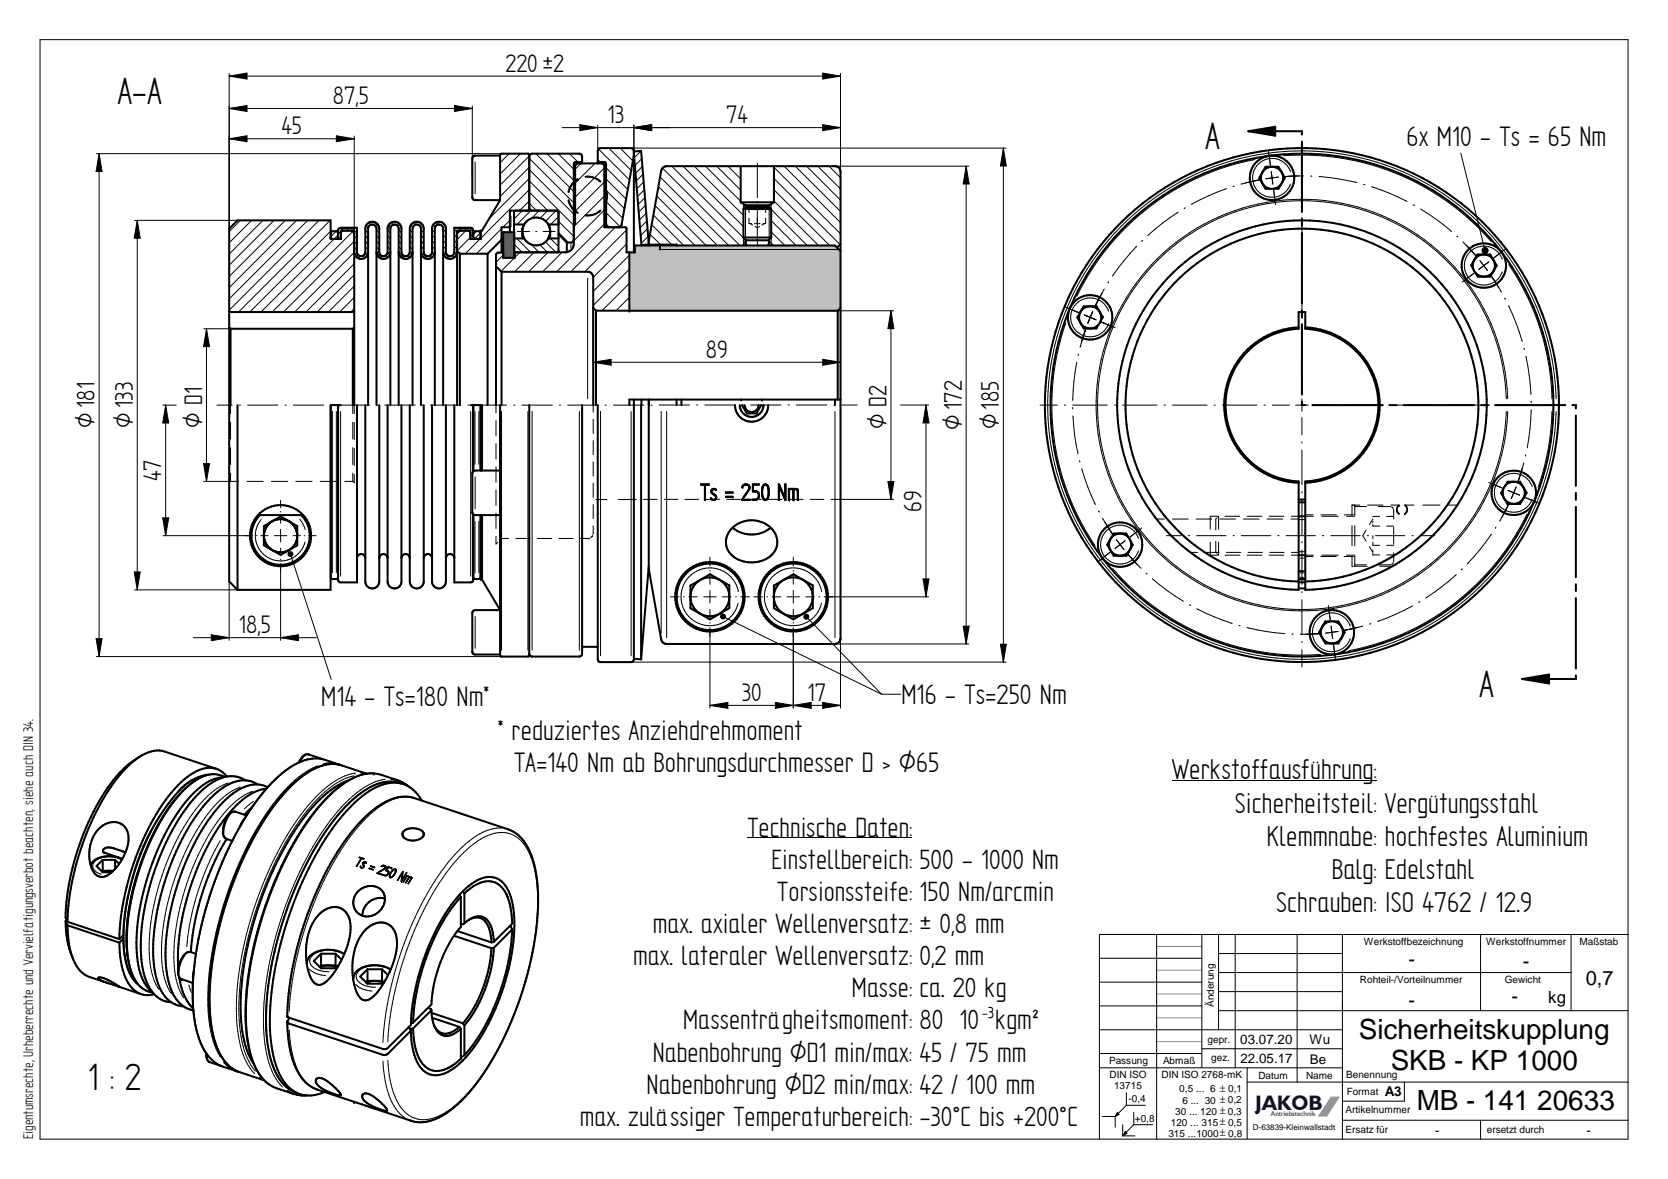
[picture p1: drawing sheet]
<svg xmlns="http://www.w3.org/2000/svg" width="420mm" height="297mm" viewBox="0 0 420 297" stroke-linecap="round" stroke-linejoin="round" font-family="sans-serif">
<defs><g id="words">
<g font-size="10.8">
<text x="29.6" y="26.3">A-A</text>
<text x="303.6" y="37.6">A</text>
<text x="372.6" y="175.6">A</text>
<text x="22.1" y="274.6">1 : 2</text>
</g>
<g font-size="8.2">
<text x="295.2" y="196.4">Werkstoffausführung:</text>
<text x="311" y="204.7">Sicherheitsteil: Vergütungsstahl</text>
<text x="319.1" y="213">Klemmnabe: hochfestes Aluminium</text>
<text x="335.4" y="221.4">Balg: Edelstahl</text>
<text x="321.4" y="229.7">Schrauben: ISO 4762 / 12.9</text>
</g>
<g font-size="8">
<text x="354.3" y="36.7">6x M10 - Ts = 65 Nm</text>
<text x="80.9" y="177.8">M14 - Ts=180 Nm*</text>
<text x="227" y="177.4">M16 - Ts=250 Nm</text>
<text x="125.4" y="186.5">* reduziertes Anziehdrehmoment</text>
<text x="129.5" y="194.5">TA=140 Nm ab Bohrungsdurchmesser D &gt; Ø65</text>
<text x="188.3" y="210.8">Technische Daten:</text>
<text x="194.3" y="218.8">Einstellbereich: 500 - 1000 Nm</text>
<text x="195.8" y="226.9">Torsionssteife: 150 Nm/arcmin</text>
<text x="164.4" y="235">max. axialer Wellenversatz: ± 0,8 mm</text>
<text x="159.5" y="243.1">max. lateraler Wellenversatz: 0,2 mm</text>
<text x="214.6" y="251.2">Masse: ca. 20 kg</text>
<text x="172.1" y="259.3">Massenträgheitsmoment: 80 10 kgm²</text>
<text x="164.4" y="267.4">Nabenbohrung ØD1 min/max: 45 / 75 mm</text>
<text x="162.9" y="275.6">Nabenbohrung ØD2 min/max: 42 / 100 mm</text>
</g>
<text font-size="7.9" x="146" y="283.7">max. zulässiger Temperaturbereich: -30°C bis +200°C</text>
<g font-size="7.2">
<text x="127.3" y="18.1">220±2</text>
<text x="83.8" y="26.2">87,5</text>
<text x="70.9" y="33.8">45</text>
<text x="153" y="31">13</text>
<text x="182.9" y="31">74</text>
<text x="177.8" y="90.1">89</text>
<text x="23.8" y="107.8" transform="rotate(-90 23.8 107.8)">Ø181</text>
<text x="33.5" y="107.8" transform="rotate(-90 33.5 107.8)">Ø133</text>
<text x="50.9" y="107.7" transform="rotate(-90 50.9 107.7)">Ø D1</text>
<text x="223.3" y="108.2" transform="rotate(-90 223.3 108.2)">Ø D2</text>
<text x="242.2" y="108.3" transform="rotate(-90 242.2 108.3)">Ø172</text>
<text x="251.6" y="108.2" transform="rotate(-90 251.6 108.2)">Ø185</text>
<text x="40.6" y="121.3" transform="rotate(-90 40.6 121.3)">47</text>
<text x="232.1" y="129" transform="rotate(-90 232.1 129)">69</text>
<text x="60.2" y="159.5">18,5</text>
<text x="186.8" y="176.6">30</text>
<text x="203.4" y="176.6">17</text>
</g>
<g font-size="7">
<text x="342.3" y="261.7">Sicherheitskupplung</text>
<text x="350.3" y="269.5">SKB - KP 1000</text>
<text x="356.9" y="279.5">MB - 141 20633</text>
</g>
<text font-size="5.3" fill="#000080" x="316.2" y="279.6">JAKOB</text>
<g font-size="5">
<text x="354.8" y="243.4">-</text>
<text x="383.6" y="243.9">-</text>
<text x="399.4" y="248.2">0,7</text>
<text x="354.8" y="253.6">-</text>
<text x="380.7" y="252.8">-</text>
</g>
<text font-size="4.5" x="247.3" y="256.6">-3</text>
<text font-size="4.2" x="390" y="252.7">kg</text>
<text font-size="4" x="8.4" y="287" transform="rotate(-90 8.4 287)">Eigentumsrechte, Urheberrechte und Vervielfätigungsverbot beachten, siehe auch DIN 34.</text>
<g font-size="3.4">
<text x="312.4" y="263.1">03.07.20</text>
<text x="329.9" y="263.1">Wu</text>
<text x="312.5" y="267.8">22.05.17</text>
<text x="330" y="268">Be</text>
<text x="348.9" y="276.2">A3</text>
<text x="361.5" y="285.9">-</text>
<text x="399.6" y="285.9">-</text>
</g>
<g font-size="2.5">
<text x="343.6" y="238.1">Werkstoffbezeichnung</text>
<text x="374.3" y="238.1">Werkstoffnummer</text>
<text x="397.9" y="238.1">Maßstab</text>
<text x="342.6" y="247.6">Rohteil-/Vorteilnummer</text>
<text x="379" y="247.8">Gewicht</text>
<text x="305.8" y="253.7" transform="rotate(-90 305.8 253.7)">Änderung</text>
<text x="304.2" y="262.7">gepr.</text>
<text x="279.4" y="268.1">Passung</text>
<text x="293" y="268.1">Abmaß</text>
<text x="305.1" y="267.4">gez.</text>
<text x="279.5" y="271.5">DIN ISO</text>
<text x="280.6" y="274.3">13715</text>
<text x="292.6" y="271.5">DIN ISO 2768-mK</text>
<text x="297.1" y="275.1">0,5 ... 6 ± 0,1</text>
<text x="317" y="271.7">Datum</text>
<text x="329" y="271.8">Name</text>
<text x="339.1" y="271.5">Benennung</text>
<text x="339.2" y="275.9">Format</text>
<text x="284.3" y="277.6">-0,4</text>
<text x="296" y="280.9">30 ... 120 ± 0,3</text>
<text x="297.8" y="278.2">6 ... 30 ± 0,2</text>
<text x="338.9" y="280.5">Artikelnummer</text>
<text x="285.9" y="282.6">+0,8</text>
<text x="294.3" y="286.4">315 ...1000± 0,8</text>
<text x="294.9" y="283.8">120 ... 315± 0,5</text>
<text x="338.9" y="285.4">Ersatz für</text>
<text x="374.5" y="285.4">ersetzt durch</text>
</g>
<text font-size="2" x="315.6" y="284.8">D-63839-Kleinwallstadt</text>
<text font-size="1.8" fill="#000080" x="320.2" y="281.3">Antriebstechnik</text>
</g></defs>
<path d="M10.1 10h400v277h-400z" fill="none" stroke="#000" stroke-width=".25"/>
<path d="M335.3 276.4h2l-3.1 4.8h-2z" fill="none" stroke="#949494" stroke-width=".25"/>
<path d="M335.3 276.4h2l-3.1 4.8h-2z" fill-rule="evenodd" fill="#949494"/>
<g fill="none" stroke="#000" stroke-width=".25">
<path d="M57.7 18.5v39.1M57.7 19.2l4.5-.8v1.5zM57.7 19.2h154M207.2 18.4l4.5 .8-4.5 .7zM211.7 18.5v44.7M24.3 38.7h105.4M25 38.7l.7 4.5h-1.5zM25 38.7v126.7M57.7 35l4.5-.8v1.5zM57.7 27.3l4.5-.7v1.5zM57.7 35h31.5M57.7 27.3h61.3"/>
<path d="M84.7 34.2l4.5 .8-4.5 .7zM89.2 34.3v24.5M114.5 26.6l4.5 .7-4.5 .8zM119 26.7v18.1M128.3 38.7l-2.3 2.3M131.1 38.7l-5.1 5.1M133.3 39.9l11.2 11.2M133.3 39.3l-7.3 7.4M135 38.7l9.5 9.6M137.8 38.7l6.7 6.7M140.6 38.7l3.9 3.9M141.6 32.2h70.1"/>
<path d="M143.5 38.7l2.1 2.1M146.1 31.4l4.5 .8-4.5 .7zM150.6 31.5v7.9M150.8 37.5l7.8 7.8M153.4 37.3l5.6 5.6M156.2 37.3l3.2 3.2M159 37.3h94.4M159 37.3l.6 .7M159.7 31.5v7.6M159.7 32.2l4.5-.8v1.5zM161.5 38l-1.7 1.8M161.6 40l-1.7 1.7"/>
<path d="M207.2 31.4l4.5 .8-4.5 .7zM252.7 37.3l.8 4.5h-1.5zM252.7 37.3v129.5M319.5 38l.5 3.7-.4-3M323.3 39.2a63 63 0 0 1 52.3 21.7M327.9 36.1v4.3M368 38.5l6.1 24.6M33.9 55.5h25.9M34.6 55.5l.7 4.5h-1.5zM34.6 55.5v93.1M60.5 55.5l-2.8 2.8M63.4 55.5l-5.7 5.7"/>
<path d="M66.2 55.5l-8.5 8.5M69 55.5l-11.3 11.3M71.9 55.5l-14.2 14.2M74.7 55.5l-17 17M77.5 55.5l-19.8 19.8M80.4 55.5l-22.7 22.6M83.2 55.5l-23.1 23.1M83.3 58.3l-20.4 20.3M84.7 58.3l-1.4 1.3M85.1 59.2l-19.4 19.4M85.2 58.2l.7 .7M85.2 59.6l.5 .6"/>
<path d="M85.8 57.4l.7 .7M87.2 57.4l.7 .7M88.6 57.4l1.3 1.3M88.8 58.4l-20.2 20.2M89.2 59.5l.7 .7M92 58l.7 .7M92 59.4l.7 .7M92.2 56.8l.6 .5M92.9 56.1l.6 .5M94.2 55.9l1.3 1.3M94.8 58l.7 .7M94.8 59.4l.7 .7"/>
<path d="M97.6 58l.7 .7M97.6 59.4l.7 .7M97.9 56.8l.5 .5M98.6 56.1l.5 .5M99.9 55.9l1.2 1.2M100.4 57.9l.7 .7M100.4 59.3l.7 .7M103.2 57.9l.7 .7M103.2 59.3l.7 .7M103.5 56.7l.5 .6M104.2 56l.6 .6M105.5 56l1.1 1"/>
<path d="M106 57.9l.7 .7M106 59.3l.7 .7M108.8 57.8l.7 .7M108.8 59.2l.7 .7M109.1 56.7l.5 .5M109.8 56l.6 .6M111.2 56l1 1M111.6 57.8l.7 .7M111.6 59.2l.7 .7M114.4 57.8l.7 .7M114.4 59.2l.7 .7M115.5 57.4l.7 .7"/>
<path d="M116.9 57.4l.7 .7M117.4 58.1l-2.3 2.2M118.3 57.4l.9 .9M118.5 59l.7 .7M118.5 59.8l-3.4 3.4M119.7 40.8v8M120 58.3l-.8 .8M121 58.7l-1.5 1.5M126.3 57.6l-6.3 6.3M128.4 55.5l-1.7 1.8M128.7 54.4v2.7M130.3 58.3h3.1"/>
<path d="M131.6 53.1l-2.1 2.1M133.3 48.4l4.7 4.7-1.9 1.8M133.3 42.7l11.2 11.2M133.3 45.6l11.2 11.2M133.3 51.2l1.9 1.9M133.3 45l-10.1 10.1M133.3 42.1l-7.3 7.4M133.3 47.8l-12.2 12.2M133.3 50.6l-2.4 2.5M133.7 53.1l-3.5 3.5M134.9 58.3h.3M135.8 53.1l-1.9 1.9"/>
<path d="M136.8 58.3h3M140.1 53.1l-2.7 2.6M140.7 55.8l3.8 3.8M140.7 58.6l2.5 2.5M140.7 54.6l-2 2M144.5 51.3v.1M144.5 51.6v.1M144.9 41.5h.1M144.9 41.5l-.3 .2M144.9 41.3h.1M144.9 41.3l-.3 .3M144.9 53.2h.1"/>
<path d="M145.1 41v.2M145.1 41.3v.1M146.3 41.2l-1.4 1.4M149.8 41.2l-4.9 4.9M150.6 40.2l.6 .6M152.1 41v.3M152.2 42.3l-7.3 7.4M152.2 49.4l-7.7 7.7M152.2 52.9l-7.7 7.7M152.2 56.5l-12 12M152.2 45.9l-7.3 7.3M152.7 47.9l4.6 4.7"/>
<path d="M152.7 42.3l5.4 5.5M152.7 45.1l5 5M152.7 50.8l4.2 4.2M152.7 53.6l3.5 3.6M152.7 56.4l.8 .9M155 57.3l-11.2 11.2M156.6 56.9v.2M157.8 57.9l-10.5 10.6M161.8 41.9l-1.7 1.8M162 43.9l-1.8 1.7M162.1 45.8l-1.7 1.8M162.3 47.8l-1.7 1.8"/>
<path d="M162.5 49.8l-1.8 1.7M162.6 51.7l-1.7 1.8M162.8 53.7l-1.8 1.7M163 55.6l-1.8 1.8M163.1 57.6l-1.7 1.8M163.3 59.6l-1.8 1.7M163.7 59l2.7 2.6M164.2 56.6l5 5M164.6 54.2l7.6 7.6M165 51.8l10.1 10M165.4 49.4l12.5 12.4M165.9 47l14.8 14.8"/>
<path d="M166.3 44.6l17.2 17.2M166.9 42.4l19.5 19.4M169.2 41.9l18.6 18.5M172.1 41.9l15.2 15.2M174.9 41.9l12.4 12.4M177.7 41.9l8.9 8.8M180.5 41.9l6.1 6M183.4 41.9l3.2 3.2M186.2 41.9l.4 .3M187.2 51.3l.1 .1M187.3 51.4l.5 .5M187.3 51.4v1.3"/>
<path d="M187.3 52.8v9M187.8 52.2v9.6M188.7 52.2v1.4M188.7 55v1.3h.6M189 56.3l.6 .4M190.1 56.3h1.3M190.2 57l.6 .4 .5-.3M190.8 41.1v8.7M190.8 51.5v.4M190.8 52.2v1.4M190.8 53.7v8.6M192.5 56.3l-.6 .4"/>
<path d="M192.9 52.2v1.4M192.9 55v1.3h-.7M193.7 52.2v9.6M194.3 55.6l6.2 6.2M194.3 58.4l3.4 3.4M194.3 51.4v1.3M195 42.1l16.7 16.8M195 45l16.6 16.6M195 47.8l14 14M195 50.6l11.2 11.2M197.5 41.9l14.2 14.2M200.3 41.9l11.4 11.4"/>
<path d="M203.2 41.9l8.5 8.5M206 41.9l5.7 5.7M208.8 41.9l2.9 2.9M210.3 41.9h33.7M243.4 41.9l.7 4.5h-1.5zM243.4 41.9v120.3M296.8 53.5l-4 2.7-3.7 3.2M298.5 52.4l-.2 .1M308.9 47.5l-4.5 1.8-4.3 2.2M310.9 46.9l-.3 .1M314.4 45.9l2.9-.6-4.7 1.1M315.5 45.7l-1.8 .4"/>
<path d="M316.1 40.2a62.9 62.9 0 0 0-44.9 34.5M320.2 43.2l.4 3.2M320.8 47.9l.5 3.7M322 44.6l-3.1 .4M325 43.2a4.9 4.9 0 0 0-7.5-2.3 4.9 4.9 0 0 0 0 7.9 4.9 4.9 0 0 0 7.5-2.4M326.5 44.3l-3 .2 3.7-.2M327.9 42.2v.3M327.9 44.3v8.7M327.9 54.8v.3M327.9 56.9v8.7M328.4 44.3l-2.6 .1M330.2 44.4h.3"/>
<path d="M332.3 44.5l4.7 .5 4.8 1M343.5 46.5h.3M345.5 47.1l4.5 1.6 4.4 2.1M356 51.6l.3 .2M357.8 52.6l4.1 2.7 3.7 3M367 59.5l.2 .2M89.2 60.9l.7 .7M89.2 62.3l.7 .7M89.2 77.7l-.8 .9M89.2 60.8l-17.8 17.8M89.2 63.6l-15 15M89.2 66.4l-12.1 12.2"/>
<path d="M89.2 69.3l-9.3 9.3M89.2 72.1l-6.5 6.5M89.2 74.9l-3.7 3.7M89.2 63.7l1.6 1.5M91.4 64.5l.5 .5M92 63.6l.6 .6M92 60.8l.7 .7M92 62.3l.7 .6M94.8 60.8l.7 .7M94.8 62.2l.7 .7M94.8 63.6l1.6 1.6M97 64.4l.5 .5"/>
<path d="M97.6 63.6l.6 .6M97.6 60.8l.7 .7M97.6 62.2l.7 .7M100.4 60.7l.7 .7M100.4 62.2l.7 .7M100.4 63.6l1.7 1.6M102.7 64.4l.5 .5M103.2 60.7l.7 .7M103.2 62.1l.7 .7M103.2 63.5l.6 .6M106 60.7l.7 .7M106 62.1l.7 .7"/>
<path d="M106 63.5l1.7 1.7M108.3 64.4l.5 .5M108.8 60.7l.7 .7M108.8 62.1l.7 .7M108.8 63.5l.6 .6M111.6 60.6l.7 .7M111.6 62l.7 .8M111.6 63.5l1.8 1.7M114 64.4l.4 .5M114.4 60.6l.7 .7M114.4 62l.7 .7M114.4 63.4l.6 .6"/>
<path d="M120.9 60.2l-3.7 3.7M126.8 64.3l-1.9 1.8M129.6 61.6l1.9 2M129.6 65l-3.4 3.3M130.1 60.1l3.6 3.5M131 63.6l-1.3 1.3M133.8 61.6l2 2M134.5 63.6l-4.9 4.9M136 61.7l1.9 1.9M137.4 60.9l2.6 2.7M138.1 63.6l-4.9 4.9M138.6 60.1l2.1 2"/>
<path d="M141.6 63.6l-4.9 4.9M143.8 61.6v.9M148 70.1v30.4M149.4 77.6v14.3M157.8 61.5l-8.4 8.4M158.5 64.3l-9.1 9.1M158.5 67.8l-9.1 9.1M158.5 71.4l-6.9 6.9M158.5 74.9l-3.3 3.4M163.4 61.6h.1M166.2 62.9h45.2M193.7 60.7l1.1 1.1"/>
<path d="M194.3 61.8v-9l9 9M211 78.3h14.1M224.4 78.3l.8 4.5h-1.5zM224.4 78.3v47.5M268.3 77.3l3.4 1.5M268.9 77.6l2.8 1.2M270.9 78.4l.8 .4M273.1 79.4l3 1.2M275.2 78.5l-1.2 2.9M276.3 76.3l-.4 .8M276.9 75.1l-1 2M277.3 74.4l-1.4 2.7"/>
<path d="M278.2 72.8l-2.3 4.3M279.2 78.4a4.9 4.9 0 0 0-7.5-2.4 4.9 4.9 0 0 0 0 7.9 4.9 4.9 0 0 0 7.5-2.4M279.3 71l-.2 .3M286.3 62l-3.2 3.7-2.9 3.9M287.8 60.6l-.2 .2M327.9 67.4v.3M327.9 69.4v8.7M327.9 79.9v.3M368.5 60.9l3.3 3.6M369.3 61.7l2.5 2.8M369.8 62.3l2 2.2M371.3 68.8l-2.9 2.3"/>
<path d="M372.8 65.7l1.9 2.5M375 66l-2.5 1.9M376.6 71l1 1.6M377.2 72l-1.6-2.5 2.6 4.1M378.4 65.3a4.9 4.9 0 0 0-7.5-2.3 4.9 4.9 0 0 0 0 7.9 4.9 4.9 0 0 0 7.5-2.4M379 75.1l.2 .3M379.2 62.8l-2.9 2.2 2.3-1.8M380 77l1.9 4.4 1.5 4.6M380.1 66.7a62.6 62.6 0 0 1 10.8 33.8M51.3 82.8h6.8M52 82.8l.8 4.5h-1.5zM52 82.8v38.5"/>
<path d="M149.4 91.3l4.5-.8v1.5zM149.4 91.3h62.3M207.2 90.5l4.5 .8-4.5 .7zM268.5 81.4a62.9 62.9 0 0 0 7.4 56.1M271.2 91.3l-.7 4.8-.3 4.8M271.6 89.2v.4M273.5 82.9l-1.4 4.6M273.5 82.9l-.3 .8M273.5 82.9l-.9 2.8M273.5 82.9l-1.1 3.5M277.5 81.2l.8 .3M277.5 81.2l2.8 1.1"/>
<path d="M277.5 81.2l3.4 1.4M327.9 82v8.7M327.9 92.5v.3M327.9 94.6v4.3M383.9 87.7l.1 .4M384.4 89.8l.8 4.7 .4 4.9M41.1 102.1h3.3M41.7 102.1l.8 4.5h-1.5zM41.7 102.1v32.9M51.3 116.8h1.5l-.8 4.5zM54.7 102.1h3.8M58.1 102.1v2.1"/>
<path d="M58.1 106.4v4.2M58.1 112.8v4.2M58.1 119.2l-.1 2.2M60.3 102.1h.3M62.4 102.1h7.6M71.8 102.1h.3M73.9 102.1h7.6M83.3 102.1h.3M83.7 103.7v40.6M84.7 103.7v40.6M85.4 102.1h7.7M85.8 103.7v41.4"/>
<path d="M88.9 102.1v2.1M88.9 106.4v4.2M88.9 112.8v4.2M88.9 119.2v2.1M89.2 102.1v2.1M89.2 106.4v4.4M89.2 113v4.3M89.2 119.5v2.1l-.1-.1M94.8 102.1h.4M96.9 102.1h7.7M106.4 102.1h.3M108.4 102.1h7.7"/>
<path d="M117.9 102.1h.3M118.6 103.7v41.4M119.6 103.7v13.3M120 102.1h7.6M120.6 103.7v13.3M124.9 102.1v1.9M124.9 106v3.8M124.9 111.8v3.9M124.9 117.6v3.9M125.9 103.7v13.3M125.9 118.6v1.8M126.3 103.7v60.1"/>
<path d="M129.4 102.1h.3M131.5 102.1h7.6M133 103.7v60.1M134 103.7v60.1M140.9 102.1h.3M143 102.1h7.7M145.9 103.7v60.1M149.4 102.1v1.7M149.4 105.6v3.6M149.4 111v3.6M149.4 116.4v3.5M151.3 103.7v61.5"/>
<path d="M152.4 102.1h.3M154.5 102.1h7.7M159 103.7v61.5M163.9 102.1h.4M166 102h7.7M166.5 103.7v55.8M167.9 103.7v57M175.5 102h.3M177.6 102h7.6M187 102h.3M189.1 102h7.6M198.5 102h.3"/>
<path d="M200.6 102h7.6M210 102h.3M210.3 103.7v56.9M212.1 102h3.8M226.8 102h7.1M233.2 102l.8 4.6h-1.5zM233.2 102v48.4M262 102.1h4.3M268.1 102.1h.3M270.2 102.7v.3M270.2 102.1h8.7M270.3 104.8v.3a53.4 53.4 0 0 0 1.2 9.2"/>
<path d="M271.9 116.1l.1 .3M272.5 118.1l1.5 4.6 1.9 4.4M280.7 102.1h.3M282.8 102.1h8.7M293.2 102.1h.4M295.3 102.1h8.7M305.8 102.1h.3M307.9 102.1h8.7M318.4 102.1h.3M320.5 102.1h4.3M326.4 102.1h3.1M327.9 100.5v3.1"/>
<path d="M327.9 105.2v4.4M327.9 111.3v.4M327.9 113.4v8.7M331.1 102.1h4.3M337.2 102.1h.3M339.3 102.1h8.7M349.8 102.1h.3M351.9 102.1h8.7M362.3 102.1h.4M364.4 102.1h8.7M374.9 102.1h.3M377 102.1h8.7"/>
<path d="M379.4 100.5a51.5 51.5 0 0 0-77.7-42.8 51.5 51.5 0 0 0 0 88.7 51.5 51.5 0 0 0 77.7-42.7M379.8 100.5a51.9 51.9 0 0 0-78-43.2 51.9 51.9 0 0 0-.6 89.2 51.9 51.9 0 0 0 78.6-42.3v-.5M383.3 118.4l-.9 2.8M383.6 117.7l-1.2 3.5M383.8 116.6l-1.4 4.6M384.3 114.6l-.1 .3M385.7 103.2l-.3 4.8-.7 4.8M385.7 101.1v.4M387.5 102.1h.3M389.6 102.1h4.3M390.9 103.7a61.3 61.3 0 0 1-3.5 19.1M392 100.5a64 64 0 0 0-96.3-53.7 64 64 0 0 0-.6 110.2 64 64 0 0 0 96.9-52.6v-.7"/>
<path d="M41 130.5h1.5l-.8 4.5zM41.1 135h22.5M51.3 121.3h8.8M57.8 121.5l-.1 .1M62.2 121.3h4.1M64.6 135h.1M65.7 135h1.8M65.8 130.9a6.4 6.4 0 0 0 2 9.7 6.4 6.4 0 0 0 9-4.1M68.4 121.3h4M69.1 135h3.2M70.7 126v1.9M70.7 128.9v.1"/>
<path d="M70.7 130v1.8M70.7 133.4v3.1M70.7 138.1v1.9M73.2 139.6l10.2 31.6M73.8 135h1.9M74.5 121.3h4.1M75.5 130.8l.8 1.3 .6 1.3M76.6 135h.2M77.7 135h1.9M80.7 121.3h4.1M86.8 121.3h2.1M88.9 121.3l.1 .1"/>
<path d="M119.6 131.4v12.9M119.7 120.2v8M120.6 131.4v12.9M124.9 123.4v3.9M124.9 129.3v3.9M124.9 135.1v2l.5-.5M125.9 122.3v3.7M125.9 127.9v1.9M125.9 131.4v20.6M128.1 135.7h-1.8l-.4 .4M130 135.7h3.5M135.4 135.7h3.6"/>
<path d="M140.8 135.7h3.6M148.4 135.6h.1M148.4 135.6l-2.2 .1M149.2 135h.1M149.2 135l-.5 .5M149.4 121.8v3.5M149.4 127.1v3.6M149.4 132.5v2.1M150.1 125.9h2.8M155.7 125.9h2.8M158.5 125.8h1.8M162 125.8h3.5"/>
<path d="M167.3 125.8h3.5M172.5 125.8h3.5M176.5 121.9h2.1v.3h-.9v3.9h-.3v-3.9h-.9zM176.6 121.9l-.1 .1M176.7 121.9l-.2 .2M176.9 121.9l-.4 .3M177 121.9l-.3 .3M177.2 121.9l-.4 .3M177.3 121.9l-.3 .3M177.4 121.9l-.3 .3M177.6 121.9l-.3 .3M177.7 121.9l-.3 .3"/>
<path d="M177.7 125l-.3 .3M177.7 125.2l-.3 .3M177.7 125.6l-.3 .3M177.7 125.7l-.3 .3M177.7 126l-.1 .1M177.7 122.3l-.3 .3M177.7 122.5l-.3 .3M177.7 122.6l-.3 .3M177.7 122.7l-.3 .3M177.7 122.9l-.3 .3M177.7 123l-.3 .3M177.7 123.2l-.3 .3"/>
<path d="M177.7 123.3l-.3 .3M177.7 123.5l-.3 .3M177.7 123.6l-.3 .3M177.7 123.7l-.3 .3M177.7 123.9l-.3 .3M177.7 124l-.3 .3M177.7 124.2l-.3 .3M177.7 124.3l-.3 .3M177.7 124.4l-.3 .3M177.7 124.6l-.3 .3M177.7 124.7l-.3 .3M177.7 124.9l-.3 .3"/>
<path d="M177.7 125.3l-.3 .3M177.7 125.4l-.3 .3M177.7 125.9l-.2 .2M177.8 125.8h3.5M177.9 121.9l-.5 .4M178 121.9l-.6 .6M178.1 121.9l-.3 .3M178.3 121.9l-.3 .3M178.4 121.9l-.3 .3M178.6 121.9l-.3 .3M178.6 122l-.2 .2M178.6 122.1l-.1 .1"/>
<path d="M179 125.4v.1M179.1 123.8l.1 .4M179.2 124.2v.1M179.2 125.4l-.2 .2M179.2 124.3l.4 .3M179.2 125.5l-.2 .2M179.3 125.6l-.2 .2M179.3 125.6l-.4-.2 .4 .6M179.3 125.6l.1 .1M179.3 126l.5 .1M179.4 123.7l-.3 .3M179.4 123.8l-.3 .3"/>
<path d="M179.4 125.6l-.2 .3M179.4 123.8v.1M179.4 123.7v.1M179.4 123.9l-.3 .3M179.4 123.9v.2M179.4 123.5h.1M179.4 124l-.2 .2M179.4 123.5v.2M179.4 124.1l.2 .2M179.4 125.7l.4 .1M179.4 125.7l-.2 .2M179.5 124.1l-.3 .2"/>
<path d="M179.5 123.4h.1M179.5 123.1l-.4 .4M179.5 123.1l-.3 .2-.1 .5M179.5 124.2l-.2 .2M179.5 125.8l-.2 .2M179.6 123.4h.1M179.6 123.4l-.2 .1M179.6 124.6l.6 .4M179.6 123.4h.5M179.6 124.3l.9 .6M179.6 124.3l-.2 .2M179.6 125.8l-.2 .2"/>
<path d="M179.7 123h.2M179.7 123l-.2 .1M179.7 123l-.6 .7M179.7 124.3l-.2 .2M179.8 125.8l-.3 .3M179.8 124.4l-.2 .2M179.8 123l-.7 .8M179.9 124.4l-.2 .3M179.9 125.8l-.3 .3M179.9 124.5l-.2 .2M179.9 123l.2 .1M180 123l-.3 .3"/>
<path d="M180 124.5l-.2 .3M180.1 123.1h.2M180.1 123.1l-.3 .2M180.1 124.6l-.2 .2M180.2 126l-.4 .1M180.2 125v.2M180.2 123.1l-.2 .2M180.2 124.7l-.2 .2M180.2 125.2l-.1 .5-.3 .1M180.3 123.1l.1 .1M180.3 125.9l-.1 .1M180.3 123.2l-.2 .2"/>
<path d="M180.3 124.7l-.2 .2M180.4 124.8l-.3 .2M180.4 123.2v.1M180.4 123.2l-.3 .2M180.4 124.9l-.2 .2M180.4 123.3l.1 .2-.4-.1M180.4 123.3l-.2 .2M180.4 125.7l-.3 .3M180.5 124.9v.2M180.5 123.4l-.2 .1M180.5 124.9l-.3 .3M180.5 123.5h.1"/>
<path d="M180.5 125.1l-.3 .2M180.5 125.5l-.6 .6M180.5 125.5l-.1 .3M180.5 125.1v.4M180.5 125.2l-.3 .3M180.5 125.3l-.7 .8M182.8 124h1.8v.2h-1.8zM182.8 125v.1M182.9 124l-.1 .1M182.9 125l-.1 .2M183 124l-.2 .2M183 125.8h3.5"/>
<path d="M183.1 125l-.3 .3M183.2 124l-.3 .2M183.2 125l-.3 .3M183.3 124l-.3 .2M183.4 125l-.3 .3M183.5 124l-.3 .2M183.5 125l-.3 .3M183.6 124l-.3 .2M183.6 125l-.2 .3M183.7 124l-.2 .2M183.8 125l-.3 .3M183.9 124l-.3 .2"/>
<path d="M183.9 125l-.3 .3M184 124l-.3 .2M184.1 125l-.3 .3M184.2 124l-.3 .2M184.2 125l-.3 .3M184.3 124l-.3 .2M184.4 125l-.3 .3M184.5 124l-.3 .2M184.5 125l-.3 .3M184.6 124l-.3 .2M184.6 125.3h.1M184.6 125l-.2 .3"/>
<path d="M184.6 124l-.1 .2M184.6 124.2h.1M184.6 125.2l-.1 .1M184.6 125v.3M184.6 125h-1.8v.3h1.8M186.8 122.9h.3M186.8 125.8v.3h2.2M187.1 122.9h.1M187.2 122.6l-.2 .3M187.3 125.7l-.5 .4M187.3 125.8l-.3 .3M187.4 122l-.5 .4"/>
<path d="M187.4 125.8l-.3 .3M187.5 122.3l-.4 .6M187.5 125.8l-.2 .3M187.6 125.2l-.8 .8M187.6 121.9l-.8 .8M187.7 125.8l-.3 .3M187.8 121.9l-1 1M187.8 125.8l-.3 .3M187.9 124.8l-1.1 1M187.9 121.9l-.4 .4M187.9 121.9l-.6 .2-.5 .8M187.9 121.9h.3"/>
<path d="M188 125.8l-.3 .3M188 121.9l-.3 .3M188.1 125.8l-.3 .3M188.2 121.9l-.3 .3M188.2 121.9l.6 .4M188.2 124.3l-1.1 1.1M188.2 122.2l-.7 .1M188.2 122.2l.2 .1M188.3 122l-.3 .2M188.3 125.8l-.3 .3M188.4 122l-.3 .2M188.4 125.8l-.3 .3"/>
<path d="M188.4 122.3l.2 .3M188.5 122l-.3 .3M188.5 123.9l-1.1 1.1M188.5 125.8l-.3 .3M188.6 122.1l-.2 .2M188.6 123.2l-1.8 2.6M188.6 122.6l.1 .3M188.6 122.2l-.2 .2M188.6 123v.2M188.7 126.1l.3-.3v.3M188.7 122.9l-.1 .1M188.7 125.8l-.3 .3"/>
<path d="M188.7 122.2l-.2 .2 .1 .2M188.8 122.3l-.2 .2M188.8 122.3l.1 .2M188.8 123.4l-1.1 1.2M188.8 122.4l-.2 .2M188.8 125.8l-.3 .3M188.9 122.5l-.3 .2M188.9 122.5v.2M188.9 122.6l-.2 .3M188.9 123.1l-.9 1M188.9 123.1l-1.7 2.7h4.6M188.9 122.7l-.3 .3"/>
<path d="M188.9 122.8l-.3 .4M188.9 123l-.6 .7M188.9 122.7v.4M189 125.9l-.2 .2M189 126.1h-.1M189.5 125.8v.1M189.6 121.9l-.1 .1M189.7 125.8l-.2 .2M189.7 121.9l-.2 .2M189.8 122.4l-.3 .3M189.8 122.7l-.3 .3M189.8 122.8l-.3 .3"/>
<path d="M189.8 123.3l-.3 .2M189.8 123.5l-.3 .3M189.8 122.5l-.3 .4M189.8 123l-.3 .3M189.8 123.1l-.3 .3M189.8 123.4l-.3 .3M189.8 125.8l-.3 .3M189.9 123.6l-.3 .3M189.9 121.9l-.4 .4M190 125.8l-.3 .3M190 123.6l-.3 .3M190 121.9l-.5 .5"/>
<path d="M190.1 125.8l-.3 .3M190.1 123.6l-.3 .3M190.2 121.9l-.7 .7M190.3 125.8l-.3 .3M190.3 123.6l-.3 .3M190.3 121.9l-.3 .3M190.4 123.7l-.3 .2M190.4 121.9l-.2 .3M190.4 125.7l-.3 .4M190.5 123.7l-.2 .3M190.5 123.7l-.7-.1v-1.4h1.5v-.3h-1.8v2l1.1 .1 .3 .4M190.5 123.7l.3 .1"/>
<path d="M190.6 121.9l-.3 .3M190.6 123.7l-.2 .3M190.7 121.9l-.3 .3M190.7 123.7l-.2 .3M190.8 123.8l.2 .2M190.8 123.8l-.2 .2M190.9 121.9l-.3 .3M190.9 123.9l-.2 .2M190.9 124.4l.1 .2M191 123.9l-.2 .2M191 121.9l-.3 .3M191 124l.2 .2"/>
<path d="M191 124.6v.3M191 124.9l-.1 .4-.5 .5M191 124l-.2 .2M191.1 124.1l-.2 .2M191.1 121.9l-.3 .3M191.2 124.2l-.3 .2M191.2 124.2l.1 .2M191.2 124.2l-.2 .3M191.2 125.4l-.6 .6M191.3 122.1l-.2 .1M191.3 122l-.3 .2M191.3 124.4l-.3 .2"/>
<path d="M191.3 125.2l-.9 .8M191.3 124.4v.3M191.3 124.5l-.3 .2M191.3 124.6l-.3 .3M191.3 124.7l-.3 .3M191.3 124.9l-.4 .3M191.3 125l-1 1.1M191.3 124.7a1.16 1.16 0 0 1-1 1.4h-.8v-.3h.9M191.8 124.7l.6 1.2M192.1 123.9l-.3 .3M192.1 124.1l-.3 .3M192.1 124.2l-.3 .3"/>
<path d="M192.1 123.8l-.3 .3M192.1 124l.3 1.5M192.1 123.5l-.3 .3M192.1 123.6l-.3 .4M192.1 124.5l-.2 .2M192.1 124.4l-.3 .2M192.1 123.3l-.3 .4M192.1 124.6l-.2 .3M192.2 124.7l-.3 .3M192.2 123.1l-.4 .4M192.2 124.8l-.3 .3M192.2 123l-.4 .4"/>
<path d="M192.2 125l-.2 .2M192.2 125.1l-.2 .2M192.2 125.2l-.2 .2M192.3 122.8l-.5 .4M192.3 122.8l-.2 1.2M192.3 125.3l-.2 .2M192.3 125.4l-.2 .2M192.4 122.6l-.5 .4M192.4 125.9l.2 .2M192.4 125.5l-.2 .2M192.4 125.5l.3 .3M192.4 125.6l-.2 .2"/>
<path d="M192.5 122l-.4 .4M192.5 125.7l-.2 .2M192.6 125.7l-.2 .2M192.7 125.8l-.3 .2M192.7 125.8h.1M192.7 121.9l-.7 .8M192.8 125.8l-.3 .2M192.8 121.9l-.9 1M192.9 122.2l-.5 .2-.1 .4M192.9 122.2l.4 .5M192.9 121.9a.99 .99 0 0 0-1 1.2l-.1 1.6M192.9 121.9l.4 .2"/>
<path d="M193 121.9l-.3 .3M193 125.7l-.4 .4M193.1 122l-.3 .2M193.1 126l-.5 .1M193.2 122l-.3 .2M193.3 122.1l-.3 .2M193.3 122.1l.2 .2M193.3 122.1l-.2 .3M193.3 125.2l-.5 .6M193.3 122.7l.2 1.3-.2 1.2M193.4 125.8l-.3 .2M193.4 122.2l-.2 .2"/>
<path d="M193.5 122.3l-.3 .2M193.5 122.3l.2 .5M193.5 122.4l-.2 .2M193.5 125.8h3.5M193.6 122.5l-.3 .2M193.6 125.5l-.7 .6M193.6 122.6l-.3 .2M193.6 122.7l-.2 .2M193.6 125.2l-.8 .9M193.7 122.8l-.3 .3M193.7 125.1l-.5 .4M193.7 122.8v.3"/>
<path d="M193.7 122.9l-.3 .3M193.7 123l-.2 .3M193.7 124.9l-.4 .4M193.7 123.1l-.2 .3M193.7 123.1a3.3 3.3 0 0 1-.6 2.9M193.7 123.3l-.2 .2M193.7 124.5l-.3 .4M193.7 124.7l-.3 .4M193.8 123.4l-.3 .3M193.8 123.5l-.3 .3M193.8 123.7l-.3 .3M193.8 124.2l-.3 .3"/>
<path d="M193.8 124.4l-.4 .3M193.8 123.8l-.3 .3M193.8 124l-.3 .2M193.8 124.1l-.3 .3M196.1 126.1h.3v-3.2l1.3 3.2M196.1 126.1v-4.2h.2l1.4 3.2v-3.2h.3v4.2h-.3M196.1 121.9v.1M196.2 121.9l-.1 .2M196.3 122l-.2 .2M196.4 122.1l-.3 .3M196.4 123.1l-.3 .3M196.4 123.2l-.3 .3"/>
<path d="M196.4 123.3l-.3 .4M196.4 123.5l-.3 .3M196.4 123.6l-.3 .3M196.4 123.8l-.3 .3M196.4 123.9l-.3 .3M196.4 124.1l-.3 .3M196.4 124.2l-.3 .3M196.4 124.3l-.3 .4M196.4 124.5l-.3 .3M196.4 124.6l-.3 .3M196.4 124.8l-.3 .3M196.4 124.9l-.3 .3"/>
<path d="M196.4 125l-.3 .3M196.4 125.2l-.3 .3M196.4 125.3l-.3 .3M196.4 125.5l-.3 .3M196.4 125.6l-.3 .3M196.4 125.8l-.3 .3M196.4 125.9l-.2 .2M196.4 126l-.1 .1M196.4 122.2l-.3 .3M196.5 122.3l-.4 .4M196.5 122.4l-.4 .4M196.5 122.5l-.4 .5"/>
<path d="M196.6 122.6l-.5 .5M196.6 122.7l-.5 .5M196.7 122.8l-.3 .2M196.7 122.9l-.2 .2M196.8 123l-.3 .2M196.8 123.1l-.3 .2M196.8 123.2l-.2 .2M196.9 123.3l-.3 .2M196.9 123.4l-.2 .2M197 123.5l-.3 .2M197 123.6l-.2 .2M197.1 123.7l-.3 .2"/>
<path d="M197.1 123.8l-.3 .2M197.1 123.9l-.2 .2M197.2 124l-.3 .2M197.2 124.1l-.2 .2M197.2 124.2l-.2 .2M197.3 124.2l-.2 .3M197.3 124.4l-.2 .2M197.4 124.5l-.3 .2M197.4 124.6l-.2 .2M197.5 124.7l-.3 .2M197.5 124.8l-.2 .2M197.5 124.9l-.2 .2"/>
<path d="M197.6 124.9l-.3 .3M197.6 125.1l-.2 .2M197.8 121.9l-.1 .1M197.9 121.9l-.2 .3M198 122l-.3 .3M198 122.2l-.3 .3M198 122.3l-.3 .3M198 122.4l-.3 .3M198 122.6l-.3 .3M198 122.7l-.3 .3M198 122.9l-.3 .3M198 123l-.3 .3"/>
<path d="M198 123.1l-.3 .4M198 123.3l-.3 .3M198 123.4l-.3 .3M198 123.6l-.3 .3M198 123.7l-.3 .3M198 123.8l-.3 .4M198 124l-.3 .3M198 124.1l-.3 .3M198 124.3l-.3 .3M198 124.4l-.3 .3M198 124.6l-.3 .3M198 124.7l-.3 .3"/>
<path d="M198 124.8l-.6 .6M198 125l-.5 .5M198 125.1l-.5 .5M198 125.3l-.4 .4M198 125.4l-.4 .4M198 125.6l-.4 .3M198 125.7l-.3 .3M198 125.8l-.3 .3M198 126l-.1 .1M198.6 123v.1M198.8 123l-.2 .3M198.8 125.8h3.5"/>
<path d="M198.9 126.1h.1M198.9 123.5l-.3 .3M198.9 123.9l-.3 .3M198.9 124.1l-.3 .3M198.9 124.4l-.3 .3M198.9 124.5l-.3 .3M198.9 124.8l-.3 .3M198.9 124.9l-.3 .3M198.9 123.7l-.3 .3M198.9 123.8l-.3 .3M198.9 124.2l-.3 .3M198.9 124.7l-.3 .2"/>
<path d="M198.9 125.1l-.3 .3M198.9 125.2l-.3 .3M198.9 125.3l-.3 .4M198.9 125.5l-.3 .3M198.9 125.6l-.3 .3M198.9 125.8l-.3 .3M198.9 125.9l-.2 .2M198.9 126.1v-2.7h.8v2.7M198.9 123l-.3 .4M199.1 123l-.5 .5M199.2 123l-.6 .7M199.4 123l-.4 .4"/>
<path d="M199.5 123l-.3 .4M199.6 123l-.3 .4M199.7 126.1h.3M199.8 123l-.3 .4M199.9 123l-.3 .4M200 126.1h.1M200 123.4l-.3 .3M200 123.7l-.3 .3M200 123.8l-.3 .3M200 123.5l-.3 .3M200 124l-.3 .2M200 124.1l-.3 .3"/>
<path d="M200 124.2l-.3 .3M200 124.4l-.3 .3M200 124.5l-.3 .3M200 124.7l-.3 .3M200 124.8l-.3 .3M200 124.9l-.3 .3M200 125.1l-.3 .3M200 125.2l-.3 .3M200 125.4l-.3 .3M200 125.5l-.3 .3M200 125.6l-.3 .4M200 125.8l-.3 .3"/>
<path d="M200 125.9l-.1 .2M200 123.4v2.7M200 123.4h.6M200.1 123l-.4 .4M200.2 123l-.5 .5M200.3 123l-.3 .4M200.5 123l-.3 .4M200.6 123.4h.1M200.6 123.1l-.3 .3M200.6 123.1l-2-.1v3.1h.3M200.6 123.1h.1M200.7 123.4h.1"/>
<path d="M200.7 123.4l.1 .1M200.7 123.1l-.2 .3M200.7 123.1h.1M200.8 123.5v.3M200.8 123.1l-.2 .3M200.8 123.1l.3 .3M200.8 123.8v2.3M200.9 123.2l-.2 .2M201 123.3l-.2 .2M201.1 123.3l-.3 .3M201.1 123.4h.1M201.1 123.4l-.3 .3"/>
<path d="M201.1 123.4v2.7h-.3M201.1 123.5l-.3 .3M201.1 123.7l-.3 .3M201.1 123.8l-.3 .3M201.1 124l-.3 .2M201.1 124.1l-.3 .3M201.1 124.2l-.3 .3M201.1 124.4l-.3 .3M201.1 124.5l-.3 .3M201.1 124.7l-.3 .3M201.1 124.8l-.3 .3M201.1 124.9l-.3 .3"/>
<path d="M201.1 125.1l-.3 .3M201.1 125.2l-.3 .3M201.1 125.4l-.3 .3M201.1 125.5l-.3 .3M201.1 125.6l-.3 .3M201.1 125.8l-.3 .3M201.1 125.9l-.1 .2M204.1 125.8h3.4M209.3 125.8h15.8M223.7 121.3h1.5l-.8 4.5zM276.7 128.7l.2 .3M277.7 130.6l2.6 4.1-1.6-2.5"/>
<path d="M278.3 131.6l1 1.5M279.6 139.1l-2.9 2.3M281.2 136l1.9 2.5M283.4 136.2l-2.5 2M284.1 139.7l3.3 3.5M284.1 139.7l2 2.2M284.1 139.7l2.5 2.7M286.8 135.7a4.9 4.9 0 0 0-7.6-2.4 4.9 4.9 0 0 0 0 7.9 4.9 4.9 0 0 0 7.6-2.4M287.6 133.1l-3 2.2M291.3 130.8h2M293.8 135h3.7M295.3 130.8h4"/>
<path d="M299.3 135h.4M299.8 139.2h1.8M301.3 130.8h4M301.4 135h7.4M303.5 139.2h3.6M304.9 136.6v3.3h1.8M306.2 136.4v2.8l.3 .2M306.5 130.5l-.3 .3v2.8M306.7 130.1h-1.8v3.2M306.7 130.3l.2-.2v3.2M306.9 136.6v3.3l-.2-.3M307.3 130.8h3.9"/>
<path d="M308.6 130.1h3.7M308.6 139.9h3.7M308.9 139.2h3.6M310.6 135h.3M312.7 135h7.4M313.2 130.8h4M314.1 130.1h3.7M314.1 139.9h3.7M314.4 139.2h3.6M319.2 130.8h3.9M319.7 130.1h3.7M319.7 139.9h3.7"/>
<path d="M319.8 139.2h3.7M321.8 135h.4M324 135h7.4M325.2 130.8h1.9M325.3 130.1h1.8M325.3 139.9h1.8M325.3 139.2h1.8M327.1 130.9h1.7M327.1 139h1.7M327.9 123.9v.3M327.9 126v8.7M327.9 136.4v.4"/>
<path d="M327.9 138.6v8.6M328.8 130.1h2.1M328.8 139.9h2M328.8 129.7h2M332.7 129.7h3.9M332.9 139.9h4.2M333 130.1h4.1M333.1 135h.3M335.2 135h7.4M338.6 129.7h2.2M339.2 139.9h2.1M339.2 130.1h2.1"/>
<path d="M340.6 132.4v5.1M341 129.7h.3M341.3 127.6h2.9M341.3 127.3v2.5M341.3 132.4v5.1M342.5 127.3h-1.9v2.5M344.1 133.6l-.8 1.4 .8 1.3M344.4 135h.3M344.5 127.3h3.9M345 137.8l.8 1.4M345.8 131.3v.4M345.8 132.2v.3h1.7"/>
<path d="M345.8 135v.8M345.8 136.6v.8h1.7M345.8 138.6v.4M345.8 139.4v.4h1.7M345.8 130.1h1.7M345.8 130.8l-.8 1.3M346.5 135h7.4M347.2 127.6l3.1 .1M349.3 139.8h1.8M349.3 137.4h1.8M349.3 132.5h1.8M349.3 130.1h1.8"/>
<path d="M350.4 127.3h1.9M350.6 127.8l.3 .3M351 128.4l.1 2.3M351.1 132.9v4.2M351.1 139.2l-.1 2.4M352.4 127.2a1.38 1.38 0 0 0 .1 2.4M352.5 127.3h.1M352.5 127.3a1.22 1.22 0 0 0 0 2.1M353.8 129.4h.1M353.8 127.3a1.22 1.22 0 0 1 0 2.1M353.9 127.2a1.4 1.4 0 0 1 0 2.4M354 127.3h2.2"/>
<path d="M355.7 135h.3M357.7 135h3.7M358.4 127.3h4.3M364.9 127.3h2.2M375 121.6l3.4 1.4-2.7-1.2M375.7 134.6l-2.9 3.9-3.2 3.6M376.8 132.8l-.2 .3M379.8 123.5l3 1.3M380 127l-2.2 4.3M380 127l-1 2.1M380 127l-1.3 2.7M381.9 122.7l-1.2 2.9"/>
<path d="M384.7 129.5a62.9 62.9 0 0 1-44.9 34.4M385.9 122.6a4.9 4.9 0 0 0-7.5-2.4 4.9 4.9 0 0 0 0 7.9 4.9 4.9 0 0 0 7.5-2.4M387 126.5l-2.8-1.1 3.4 1.4M33.8 144.1h1.5l-.7 4.5zM33.9 148.6h25.9M53.2 159.9l4.5 .8-4.5 .7zM57.7 146.5v14.8M70.7 140.9v.2M70.7 142v19.3M119.7 155.3v8M168.9 150.4h2.2M172.2 150.4h.2"/>
<path d="M173.5 150.4h2.2M177.3 150.4h3.1M178.8 140.4v2.2M178.8 143.7v.2M178.8 145v2.2M178.8 148.8v3.1M178.8 153.5v2.2M178.8 156.8v.2M178.8 158.1v20.3M182 150.4h2.2M182.1 155.3l39.9 19.6M185.3 150.4h.2"/>
<path d="M185.9 148.8h.1M185.9 148.8a7.3 7.3 0 0 0-11.1-4.5 7.3 7.3 0 0 0-.1 12 7.3 7.3 0 0 0 11.2-4.3M186.6 150.4h2.2M189.9 150.4h2.2M193.2 150.4h.2M194.5 150.4h2.2M198.3 150.4h3.1M199.8 140.4v2.2M199.8 143.7v.2M199.8 145v2.2M199.8 148.8v3.1M199.8 153.5v2.2"/>
<path d="M199.8 156.8v.2M199.8 158.1v20.3M203 150.4h2.2M203.1 155.4l18.9 19.5M206.3 150.4h.2M206.9 148.8h.1M206.9 148.8a7.3 7.3 0 0 0-11.2-4.4 7.3 7.3 0 0 0 0 12 7.3 7.3 0 0 0 11.2-4.4M207.6 150.4h26.3M232.5 145.9h1.5l-.8 4.5zM242.6 157.8h1.5l-.7 4.4zM280.3 143.2a63.1 63.1 0 0 0 52.3 21.7M288.7 144.4l.2 .2"/>
<path d="M290.3 145.8l3.8 3 4 2.7M299.6 152.4l.3 .1M301.5 153.4l4.3 2 4.6 1.7M312.1 157.6l.3 .1M314.1 158.1l4.8 1 4.7 .5M325.4 159.7l.3 .1M327.5 145.5h.8M327.5 144.3h.8M327.6 140.6h.8M327.6 146.1h.8M327.9 149v.4M327.9 151.1v8.7"/>
<path d="M328.8 140.2h1.9M329.4 159.8l3-.2-4.9 .2M330.5 159.7l-1.8 .1M332.7 140.2h3.9M334.6 152.5l.5 3.7-.4-3M335.3 157.8l.4 3.1M337 159.1l-3.1 .4M338.6 140.2h2.2M340.1 157.8a4.9 4.9 0 0 0-7.5-2.4 4.9 4.9 0 0 0 0 7.9 4.9 4.9 0 0 0 7.5-2.4M340.6 140.1v2.6h.2M341 142.7h3.4M341 140.2h.3"/>
<path d="M341.3 142.3h2.9M341.3 140.1v2.6M341.5 158.2l-2.9 .6M342.2 158l-3.6 .8M343.3 157.7l-4.7 1.1M345.3 157.1l-.3 .1M347.6 142.7h3.1M350.3 142.3h-3.2M350.9 141.8l-.3 .4M355.8 152.6l-4.3 2.2-4.5 1.8M357.6 151.6l-.3 .2M366.8 144.8l-3.7 3.1-4 2.8"/>
<path d="M368.3 143.3l-.2 .3M24.2 160.9h1.5l-.7 4.5zM24.3 165.4h105.4M48.7 160.7h31M70.7 160.7l4.5-.8v1.5zM159 166.8h94.4M178.8 177.7h32.9M178.8 177.7l4.5-.7v1.5zM195.3 177l9 1.5v-1.5l-9 1.5zM207.2 177l4.5 .7-4.5 .8zM210.3 162.2h33.7M211.7 160.8v17.6"/>
<path d="M222 174.9h4.9M252 162.3h1.5l-.8 4.5zM327.9 161.6v.3M327.9 163.7v4.3M336.3 165.4l-.4-3 .5 3.7M47.3 198a43.9 43.9 0 0 0-11.4 17.9 54.4 54.4 0 0 0-3.9 24.6l.4 2.3M50.5 195.6a20.7 20.7 0 0 0-8.9 8 62.2 62.2 0 0 0-10.4 33.7 18.2 18.2 0 0 0 2.3 9.2M52.6 195.2a17.1 17.1 0 0 0-8.8 6.9 63.1 63.1 0 0 0-11.7 36.4 16.4 16.4 0 0 0 2.8 9.6M57.4 197.3a19.5 19.5 0 0 0-8.9 7.7 62.7 62.7 0 0 0-10.9 35.3 16.6 16.6 0 0 0 2.5 9M60.5 198.3a19.5 19.5 0 0 0-8.9 7.7 62.7 62.7 0 0 0-10.9 35.3 16.6 16.6 0 0 0 2.5 9M63.7 199.4a19.3 19.3 0 0 0-9 7.7 63.1 63.1 0 0 0-10.9 35.3 17.2 17.2 0 0 0 2.5 9M76.3 191.7a25.8 25.8 0 0 0-10.3 8.5 88.5 88.5 0 0 0-16 37 52.4 52.4 0 0 0 0 23.9l.8 2 1 1.9"/>
<path d="M77 190.2l-1 1.1M77.9 194.3l-2.6 1.8M80 193a25.4 25.4 0 0 0-10.3 8.4 88.8 88.8 0 0 0-16.4 38.8 51.3 51.3 0 0 0 .4 22.1l.8 2.1 1 1.9M82.9 192.6a19.4 19.4 0 0 0-10.8 6.9 78.3 78.3 0 0 0-15.7 30.3 69.2 69.2 0 0 0-2.9 29.2 17.3 17.3 0 0 0 4.1 9.4M89.1 195.5a21.2 21.2 0 0 0-10.9 7.7 83 83 0 0 0-15.6 32.5 64.9 64.9 0 0 0-1.9 25.4 17.2 17.2 0 0 0 3.6 8.7M89.1 195.5h.1M89.4 194.8h.1M89.4 194.8a19.5 19.5 0 0 0-10.8 7 81.6 81.6 0 0 0-16.1 32 67.9 67.9 0 0 0-2.4 27.3 16.9 16.9 0 0 0 4 9.4M92.6 194.9a19.5 19.5 0 0 0-10.8 7 78.4 78.4 0 0 0-14.8 26.6 80.4 80.4 0 0 0-4.7 31.8 19.8 19.8 0 0 0 4.5 12.1M97 196.3a19.6 19.6 0 0 0-10.9 6.9 82.8 82.8 0 0 0-16.9 33.8 69.2 69.2 0 0 0-2.3 27.4 17.1 17.1 0 0 0 4.3 9.5M97 196.3h.1M99 196.9a12.5 12.5 0 0 0-8.6 3.2 52.6 52.6 0 0 0-13.4 17.9 89.9 89.9 0 0 0-10 40.7 25.1 25.1 0 0 0 3.6 13.5l1.1 1.4 1.9 1.3"/>
<path d="M100.7 197.3h.2M295.2 196.6h51.6M29.2 216a5.2 5.2 0 0 0-5.7 1.6 2.21 2.21 0 0 0 2 2.7M55.5 211.8a66.5 66.5 0 0 0-8.5 26.7M58 205.2a7.8 7.8 0 0 0-1.6 4.8M63.8 201.9l-2.3 1.9M90.1 218.1l-.3 .2M90.3 217.7l-.5 .5M90.5 217.4l-.5 .4M90.5 215.9l1.2 .4-.1 .2-.5-.2-1.2 2h-.2l1.3-2.1-.6-.1zM90.6 215.9l-.1 .2M90.7 217l-.5 .5"/>
<path d="M90.7 216l-.1 .1M90.8 218.3v.2M90.8 218.5v.1M90.8 218.2h.1M90.8 218.2l.1 .1M90.8 218.2v.1M90.8 218.6l.1 .1M90.8 216l-.1 .2M90.9 218.2l-.1 .2M90.9 218.7h.1M90.9 216.6l-.5 .5M90.9 218.3l-.1 .2"/>
<path d="M90.9 218.3v.1M90.9 216l-.1 .2M90.9 218.4l-.1 .2M90.9 218.4l.1 .1M91 218.5l-.1 .2M91 218.5l.1 .1M91 216.1l-.1 .1M91.1 218.6l-.1 .1M91.1 218.6h.1M91.2 216.1l-.3 .3M91.2 218.6l-.1 .1M91.3 216.2l-.7 .6"/>
<path d="M91.3 217.5l.1 .4M91.4 216.2l-.2 .1M91.4 217.9l.1 .1M91.5 216.2l-.2 .2M91.5 217.6l-.2 .2M91.5 217.6v.1M91.5 217.5l-.2 .2M91.5 218l.1 .2M91.5 217.7l-.1 .2M91.5 217.7l.1 .1M91.5 217.4v.2M91.5 217.4h.1"/>
<path d="M91.6 217.8l-.2 .2M91.6 216.3l-.2 .1M91.6 218.2l-.4 .4M91.6 217.8a.55 .55 0 0 1 .1 .7 .55 .55 0 0 1-.7 .2M91.6 217.3h.1M91.6 217.3v.1M91.6 217.9l-.1 .1M91.7 217.3h.1M91.7 216.3l-.2 .1M91.7 218l-.2 .1M91.7 218.1l-.1 .1M91.7 217.1l-.4 .4"/>
<path d="M91.7 218.4l-.3 .3M91.8 218.2l-.6 .5M91.8 217.2l.2 .1M91.9 217.1l-.2 .2M92 217.1l-.1 .1M92 217.3h.1M92 217.3l.1 .1M92.1 217.1a.58 .58 0 0 0-.8 .4M92.1 217.1l-.1 .2M92.1 217.1l.1 .1M92.2 217.2h.1M92.2 217.2l-.1 .1"/>
<path d="M92.3 217.3l-.2 .1M92.3 217.2v.3l-.2-.1M92.3 217.4h.1M92.3 217.4l-.1 .1M93 218.7l1.1 .4-.1 .1-1.1-.3zM93.1 218.7l-.2 .2M93.2 218.8l-.2 .1M93.3 218.8l-.2 .1M93.4 218.1h.1M93.4 218.1l1 .4-.1 .1-1-.3zM93.4 218.8l-.2 .2M93.5 218.2l-.1 .1"/>
<path d="M93.5 218.9l-.1 .1M93.6 218.2l-.1 .1M93.6 218.9l-.1 .1M93.7 218.2l-.1 .2M93.7 218.9l-.1 .2M93.8 218.3l-.1 .1M93.8 219l-.1 .1M93.9 218.3l-.1 .1M93.9 219l-.1 .1M94 218.3l-.1 .2M94 219l-.1 .2M94.1 218.4l-.1 .1"/>
<path d="M94.2 218.4l-.1 .1M94.3 218.4l-.1 .2M94.4 218.5l-.1 .1M95 219.9h.1M95.4 220l-.2 .1M95.4 219.7l-.4 .3M95.7 219.5l-.6 .6M96.1 219.3l-.5 .4M96.3 218.1l-.3 .2 .1 .1M96.4 219.1l-.4 .4M96.5 218h.3M96.5 218l-.4 .2"/>
<path d="M96.5 218l-.4 .4M96.5 218.1l-.4 .3M96.5 218.1h.2M96.6 218l-.1 .2M96.7 218.1l.1 .1M96.7 218.9l-.4 .4M96.8 218l-.2 .1M96.8 218l.4 .3M96.8 218.2l.2 .1M96.9 218.8h.1M96.9 218l-.2 .2M97 218.1l-.2 .1"/>
<path d="M97 218.6l-2.1 1.4 1.2 .4 .1-.1M97 218.3l.1 .1M97.1 218.4h.1M97.1 218.5h.1M97.1 218.1l-.2 .1M97.1 218.4l-.1 .2M97.1 218.7l-1.9 1.2 1 .4M97.1 218.2l-.1 .1M97.1 218.7v.1M97.2 218.2l-.1 .2M97.2 218.3v.2M97.2 218.4l-.2 .2"/>
<path d="M97.2 218.5l-.6 .6M97.2 218.5l-.1 .2M97.4 219.5l.3 .1M97.5 219.3l-.2 .1M97.5 219.1l-.3 .3M97.6 219.3l-.2 .2M97.6 219.3l.1 .1M97.7 219.4l-.2 .1M97.7 219.6l.1 .3M97.7 219.4l.1 .1M97.8 218.7l-.6 .5M97.8 219.4l-.2 .2"/>
<path d="M97.8 218.3l1 .4-.2 .1M97.8 218.3l-.7 1.1 .3 .1M97.8 219.9l-.2 .4M97.8 218.4l-.1 .1M97.8 219.5l-.1 .1M97.8 219.5l.2 .3M97.9 219.5l-.1 .2M97.9 218.4l-.5 .5M97.9 219.6l-.1 .2M98 219.9l-.8 .8M98 219.8l-.2 .2M98 219.8l-.1 .4"/>
<path d="M98 218.4l-.1 .1M98.1 218.5l-.1 .1M98.2 218.5l-.1 .1M98.4 218.5l-.2 .2M98.5 218.6l-.2 .1M98.5 219.9l-.3 .4M98.5 219.9l-.3 .7M98.6 218.6l-.2 .1M98.6 218.8h.1M98.6 218.8l-.7-.3-.5 .8h.2M98.7 218.6l-.2 .2M98.9 219.4l-.4 .5"/>
<path d="M99.2 219l-.7 .7M99.2 219a2.48 2.48 0 0 0-1.1 1.9M99.2 219l.6 .1M99.3 219.1l-.3 .2M99.3 219.1h.2M99.4 218.9l-1.1 1.1M99.5 218.9l-.2 .2M99.5 219.1l.2 .2M99.6 218.9l-.1 .2M99.7 219.9l-.6 .6M99.7 219.3l-.2 .6-.8 1M99.7 219l-.1 .1"/>
<path d="M99.8 219.6l-.4 .4M99.8 219.1l-.2 .1M99.8 219.5l-.3 .3M99.8 219.1a2.61 2.61 0 0 1-1.2 2M99.9 219.2l-.2 .2M99.9 219.3l-.3 .2M101.4 219.5l.2 .1M101.4 219.5l-1.3 2.2M101.4 219.5v.1M101.5 219.9l-.8 .8M101.5 219.6l-.3 .4M101.5 219.7l-.6 .6"/>
<path d="M101.6 219.6l-.3 1.9 1-1.7 .2 .1M102.4 219.9l-.2 .2M102.5 219.9l-.6 .6M102.5 219.9l-1.3 2.2M102.7 200.8a12.3 12.3 0 0 0-8.2 3.3 53.9 53.9 0 0 0-13.6 19.2 88.1 88.1 0 0 0-8.1 31.5M126.4 208.6a12.1 12.1 0 0 0-8.2 3.3 53.6 53.6 0 0 0-13.6 19.2 88.7 88.7 0 0 0-8.2 31.6M188.3 211h25.1M215.5 211h14.3M85.2 239.8a6.6 6.6 0 0 0-6.7 1.2 2.06 2.06 0 0 0 1.3 3.2l1.6 .5 1.5 .1M95.5 220l-.2 .2M95.6 220l-.2 .2M95.7 220.1l-.2 .1"/>
<path d="M95.8 220.1l-.2 .2M95.9 220.2l-.2 .1M96 220.2l-.1 .1M96.1 220.2l-.1 .2M96.2 220.3l-.1 .1M96.5 220.3l.2 .1M96.5 220.3l-.1 .2 .4 .1M96.5 220.3v.1M96.6 220.4l-.1 .1M96.7 220.4l.3 .1M96.7 220.4l-.1 .2M96.8 220.6l.1 .1"/>
<path d="M96.8 220.5l-.1 .1M96.9 220.7h.3M97 220.5l-.2 .1M97.1 220.5l-.2 .2M97.2 220.5l-.1 .2M97.4 220.6l-.2 .1M97.5 220.4l-.5 .1M97.6 220.5l-.2 .1M97.9 220.2l-.1 .1M97.9 220.1l-.5 .5M98.1 220.9v.1M98.1 221l.1 .1"/>
<path d="M98.2 221.1h.1M98.2 220.8l-.1 .1M98.2 220.8l.1 .1M98.2 220.6l-.1 .2M98.2 220.6v.2M98.3 220.9l-.2 .1M98.3 220.9l.2 .1M98.3 220.4l-.2 .3M98.3 221l-.1 .1M98.4 220.2l-.3 .3M98.4 221l-.1 .1M98.6 221.1h-.3"/>
<path d="M98.7 220.9l-.3 .3M98.7 220.9l-.2 .1M99.5 220.3l-.9 .8M100.1 221.7l.2 .1 1-1.7-.3 2M100.4 221.6l-.2 .2M100.6 221.2l-.5 .5M100.8 220.9l-.5 .5M101 222.1h.2M101 220.5l-.5 .5M101.1 222.1h.1M101.3 221.4l-.2 .2M101.3 221.2l-.2 .2"/>
<path d="M101.4 221l-.3 .3M101.4 221.7l-.4 .4M101.4 220.9l-.3 .2M101.4 220.7l-.2 .2M101.4 220.5l-.2 .3M101.5 220.4l-.3 .2M101.5 220.2l-.2 .3M101.5 220l-.2 .3M101.6 221.4l-.6 .5M101.8 221l-.7 .8M101.8 222l-.2 .2M102 220.7l-.5 .5"/>
<path d="M102.1 221.6l-.6 .5M102.3 220.3l-.6 .5M102.3 221.3l-.6 .5M102.4 222.2l-.2 .2M102.5 220.9l-.5 .5M102.5 220.6l-.1 .1M102.6 220.6l-.4 .5M102.6 221.9l-.5 .5M102.7 220.7l-.1 .1M102.8 220.7l-.1 .2M102.9 221.5l-.5 .5M102.9 220.7l-.1 .2"/>
<path d="M103 221l-.9 1.4M103 220.8l-.1 .1M103 222.5l-.1 .2M103.1 221.1l-.5 .6M103.1 220.8l-.1 .2M103.2 220.8l-.7-.2-1 1.6h.2l.8-1.4 .5 .2M103.2 220.8l.5 .2M103.2 220.9l-.4 .4M103.2 222.1l-.4 .5M103.3 220.9l-.1 .1M103.4 221.1l-.2-.1-.9 1.5-.2-.1M103.4 221.1h.1"/>
<path d="M103.4 221.5l-.6 1.1M103.5 221.1h.1M103.5 221.8l-.5 .5M103.5 220.9l-.2 .2M103.5 221.4h.1M103.5 221.2h.1M103.6 221l-.2 .1M103.6 221l-.1 .1M103.7 221.4l-.5 .5M103.7 221.4l-.8 1.3-.1-.1M103.7 221h.1M103.7 221v.1"/>
<path d="M103.7 221.1l-.3 .4M103.7 221.1h.1M103.7 221.2l-.3 .4M103.7 221.1v.3M291.3 235.4v51.6M302.7 235.4v33.6M306.9 235.4v24M311.1 235.4v33.6M326.7 235.4v37.2M338.1 235.4v51.6M372.9 235.4v19.2M395.7 235.4v19.2"/>
<path d="M410.1 235.4h-133.2v51.6M46.7 240.6a7.8 7.8 0 0 0-1.6 4.7M47.6 248.2l.5 1.8M72.9 259.5a21.6 21.6 0 0 0 3.7 12.7l1.8 1.5M77.9 244.2a6.1 6.1 0 0 0 4.1 1.6M89.6 248.1a6.1 6.1 0 0 0 4.1 1.6M96.9 243.7a6.3 6.3 0 0 0-7 1.5 2.11 2.11 0 0 0 1.6 2.9l1 .4 2.1 .2M276.9 259.4h61.2M276.9 253.4h25.8M276.9 247.4h25.8M276.9 241.4h25.8M306.9 254.6h103.2"/>
<path d="M306.9 245h88.8M306.9 240.2h31.2M306.9 249.8h31.2M52.2 266.3l.3 1M53.5 260.1l.5 2.2 1 2.5M57.6 268.4h.1M66.8 272.4h.1M96.5 267.3a21.8 21.8 0 0 0 3.7 12.8l1.7 1.5M97.7 262.5a84 84 0 0 1 15.5-43.6 24.7 24.7 0 0 1 10.5-8.7 7.2 7.2 0 0 1 9.2 4 32.8 32.8 0 0 1 2.3 17.4 84.1 84.1 0 0 1-15.8 41.9 22.9 22.9 0 0 1-10.5 8.3 7.1 7.1 0 0 1-8.5-3.8 24.3 24.3 0 0 1-2.7-10.8M276.9 269h61.2M276.9 265.4h25.8M283.7 275.3v3.2"/>
<path d="M283.7 278.5h4.8M283.7 278.5l-2.8 2.8M302.7 264.2h35.4M314.1 272.6h96M314.1 269v18M353.7 272.6v4.8h-15.6M277.7 281.3h3.2M280.9 281.3v2.7M281.5 280.3l.4 .4-1 .6M281.5 280.4h-.1M281.5 280.3l-.6 1M281.5 280.4l-.3 .3"/>
<path d="M281.6 280.5l-.6 .6M281.7 280.6l-.7 .6M281.8 280.6l-.4 .4M281.8 280.7l-.1 .1M282.8 286.2h3.1M282.8 283.3v2.9M283.5 285.1l.4 .4-1 .5zM283.5 285.1l-.1 .1M283.5 285.2l-.3 .3M283.6 285.3l-.6 .6M283.7 285.3l-.6 .7M283.7 285.4l-.3 .4"/>
<path d="M283.8 285.5l-.1 .1M285.6 280.2v3.2M285.6 283.4h4.8M285.6 283.4l-2.8 2.8M338.1 282.2h72M372.9 282.2v4.8"/>
</g>
<path d="M291.3 256.4h11.4M291.3 250.4h11.4M291.3 244.4h11.4M291.3 262.4h11.4" fill="none" stroke="#949494" stroke-width=".25"/>
<path d="M291.3 238.4h11.4" fill="none" stroke="#808080" stroke-width=".25"/>
<g fill="none" stroke="#000" stroke-width=".51">
<path d="M126 39.2h-6.3l-.4 .1-.3 .6v9.8l.1 .4 .6 .3h6.3M133.3 39.4l.3-.6 .4-.1h11.9l.4 .1 .3 .4v2M159.7 38.2l1.8-.2 1.9 23.6-1.8 .1M159.7 38.7l1.9 23M159.7 39.1l-3.1 17.6-.3 .4-.4 .2M314.5 33.1h13.4v.8M314.5 33.1l6.7-1.2v2.3zM327.9 35.7v17.7M83.3 59.8l.4 .4M85.1 58.7l-.2-.4h-1.4l-.2 .4v1.5M85.1 59.8l-.4 .4M86.3 58.1l-.4 .4"/>
<path d="M88.5 58.1l.7 .7M115.8 58.1l-.7 .7M118.1 58.1l.4 .4M118.5 57.4h-4.1v6.1a1.06 1.06 0 0 1-1 1 1.06 1.06 0 0 1-1.1-1v-5.9a1.75 1.75 0 0 0-1.7-1.7 1.75 1.75 0 0 0-1.8 1.7v5.9a1.05 1.05 0 0 1-1 1 1.05 1.05 0 0 1-1.1-1v-5.9a1.76 1.76 0 0 0-1.7-1.7 1.76 1.76 0 0 0-1.8 1.7v5.9a1.05 1.05 0 0 1-1 1 1.05 1.05 0 0 1-1.1-1v-5.9a1.75 1.75 0 0 0-1.7-1.7 1.75 1.75 0 0 0-1.8 1.7v5.9a1.05 1.05 0 0 1-1 1 1.05 1.05 0 0 1-1.1-1v-5.9a1.76 1.76 0 0 0-1.7-1.7 1.76 1.76 0 0 0-1.8 1.7v5.9a1.05 1.05 0 0 1-1 1 1.05 1.05 0 0 1-1.1-1v-6.1h-4.3l-.4 .6v2.2M118.6 57.4l.5 .4 .1 2.4M119.2 58.7l.2-.4h1.4l.2 .4v1.5M119.2 59.8l.4 .4M121 59.8l-.4 .4M128.4 57.3h-2.1v6.3M129.5 56.6h2.5l-.4 1.5v1l.4 1h-2.5v3.1l.2 .3M129.8 53.1l-.3 .3v5.1M131.6 58.8v1.3"/>
<path d="M133.3 53.1v-14.2l-.3-.2-6.9 .1-.1 .3v11.3l-4.6 7.7h-.3v2.1h-2.6v-2.1h-3.4v44M133.3 52.7l-.3 .4M133.3 52.4l.3 .5 .4 .2M138.6 58.8l-.1 1.3M140.1 53.1h.2M140.3 53.1h-11.7l-.2 .2v5.2M140.3 53.1l.4 .3v10.2M140.3 53.1l.4 .5M140.7 56.6h-2.6l.5 1.5-.1 1-.4 1h2.6M140.7 59l2.1 2.1M143.2 50.4l.9 2 1.4 1.2M144.5 56.6h.4l.1-15.2 .6-.2h6.1l.4 .2 .1 .5v15.4h5.3l.3 .3v6h.7v14.7"/>
<path d="M145.5 45.1l-1.4 1.3-.9 2M146.6 40.8l-1.7 .1-.4 .5v20.1a2.13 2.13 0 0 1-2.1 2.1h-12.7M147.5 44.5l1.8 .2 1.1 .4 .8 .7M150.6 41.2v-3.2l.1-.4 .4-.2 7.9-.1 .4 .1 .2 .4 .1 25.8M150.6 40.8l1.7 .1 .4 .5v15.9M151.3 53l-2 1.1-1.8 .2M152.2 54l.5 1.1M152.5 47.4a4.7 4.7 0 0 1 0 4M152.7 56.6l.1 .4 .6 .3M186.6 51h8.4M186.6 51l1.2 .7M186.6 41.9v9.1"/>
<path d="M187.3 52.7v7.1M187.3 59.8h7M187.3 52.7h7M187.3 59.8l.7 .7M187.8 51.7h5.9M187.8 51.7v.5M187.8 52.2h5.9M187.8 52.2l-.5 .5M193.7 51.7v.5M193.7 52.2l.6 .5M194.3 59.8l-.7 .7M194.3 52.7v7.1"/>
<path d="M195 41.9v9.1M195 51l-1.3 .7M319.8 47.5h1.2M319.8 47.5a2.79 2.79 0 0 1-1.7-4.3 2.79 2.79 0 0 1 4.6 0 2.79 2.79 0 0 1-1.7 4.3M319.8 47.5h-1l-1.6-2.7 1.6-2.8h3.2l1.6 2.8-1.5 2.7h-1.1M327.9 55.2v1.7M327.9 58.7v17.7M57.7 78.6h31.5M89.2 63.5a1.75 1.75 0 0 0 1.8 1.7 1.75 1.75 0 0 0 1.7-1.7M94.8 63.5a1.75 1.75 0 0 0 1.8 1.7 1.75 1.75 0 0 0 1.7-1.7M100.4 63.5a1.75 1.75 0 0 0 1.8 1.7 1.75 1.75 0 0 0 1.7-1.7M106 63.5a1.75 1.75 0 0 0 1.8 1.7 1.75 1.75 0 0 0 1.7-1.7"/>
<path d="M111.6 63.5a1.76 1.76 0 0 0 1.8 1.7 1.76 1.76 0 0 0 1.7-1.7M115.1 63.2l.7 .7M115.8 63.9v38.2M115.8 63.9h7M122.8 63.9v38.2M124.9 67.1l1.4 1.4M126.3 68.5v33.6M126.3 60.4l-3.5 3.5M126.3 68.5h21.7a1.37 1.37 0 0 1 1.4 1.4v32.2M126.8 63.6l-1.4 .1-.3 .2-.2 .4v37.8M129.7 63.5l.1 .1M129.7 63.6v1.4h-2.9v-6.5h2.8v6.5"/>
<path d="M140.7 63.2l-.4 .4M142.8 61.1v2.4M144.5 60.4l-.1 .4-.4 .3h-1.2M149.4 77.6l.7 .7M150.1 78.3v23.8M150.1 78.3h60.9M161.6 61.7v.1M163.4 61.6h7M163.4 61.8v-1l3.1-17.8 .3-.6 .5-.4 .6-.1h42.8a1.37 1.37 0 0 1 1 1.4v117.7a1.38 1.38 0 0 1-1.4 1.2h-42.4a1.39 1.39 0 0 1-1.4-1.1l-3.1-17.8v-42.6M166.2 61.8v1.1M170.4 61.6v.2M170.4 61.6l.2 .2"/>
<path d="M187.8 60.4v1.4M188 60.5l-.2 .8 .3 .5M188 60.5h5.6M193.6 60.5l.1 .6-.3 .7M193.7 60.4v1.4M211 78.3v22.4M211.7 61.5l-.9 .9M211.7 77.6l-.7 .7M211.7 63.2l-1.4-1.4h-50.4v1.8h-1.4M295.5 68.6a46.6 46.6 0 0 1 75.4 15.6 46.6 46.6 0 0 1-42.1 64.4v-27.3a19.2 19.2 0 0 0 18.4-19.2 19.2 19.2 0 0 0-18.4-19.3v-4.2h-1.7v4.2a19.2 19.2 0 0 0-18.4 19.3 19.2 19.2 0 0 0 18.4 19.2v27.3a46.6 46.6 0 0 1-42.4-29.4 46.6 46.6 0 0 1 10.8-50.6zM327.9 78.2v1.7M371.1 67.8l.6 1"/>
<path d="M371.1 67.8a2.8 2.8 0 0 1 2.8-3.7 2.8 2.8 0 0 1 2.4 4 2.8 2.8 0 0 1-4.6 .7M371.1 67.8l-.5-1 1.6-2.7h3.2l1.6 2.8-1.6 2.8h-3.2l-.5-.9M57.7 82.5l.4 .3M58.1 82.8v19.3M58.1 82.8h30.8M88.9 82.8v19.3M89.2 82.5l-.3 .3M277.3 80.8a2.8 2.8 0 0 0-2.8-3.7 2.8 2.8 0 0 0-2.4 4 2.8 2.8 0 0 0 4.6 .7M277.3 80.8l-.6 1M277.3 80.8l.5-.9-1.6-2.7h-3.2l-1.6 2.8 1.6 2.8h3.2l.5-1M327.1 82.5a19.6 19.6 0 0 0-18.8 19.6 19.6 19.6 0 0 0 18.8 19.5M327.9 81.7v17.7"/>
<path d="M328.8 82.5a19.6 19.6 0 0 1 18.7 19.6 19.6 19.6 0 0 1-18.7 19.5M59.8 102.1v46.5M83.3 102.1v46.5h-23.5M85.1 102.1l.1 44 .2 .4 .4 .2h4.1v-44.6M85.8 102.1h-2.5v43.4l.4 .4h1l.4-.4M89.2 102.1v-44h-3.3v2.1h-2.6v-4.7h-23.5l-2.1 2.1v88.9l2.1 2.1M92 102.1v44.4a1.76 1.76 0 0 0 1.8 1.8 1.76 1.76 0 0 0 1.7-1.8v-44.4M92.7 102.1v-44.5a1.06 1.06 0 0 1 1.1-1 1.06 1.06 0 0 1 1 1v44.5M97.6 102.1v44.4a1.75 1.75 0 0 0 1.8 1.8 1.75 1.75 0 0 0 1.7-1.8v-44.4M98.3 102.1v-44.5a1.05 1.05 0 0 1 1.1-1 1.05 1.05 0 0 1 1 1v44.5M103.2 102.1v44.4a1.76 1.76 0 0 0 1.8 1.8 1.76 1.76 0 0 0 1.7-1.8v-44.4M103.9 102.1v-44.5a1.06 1.06 0 0 1 1.1-1 1.06 1.06 0 0 1 1 1v44.5"/>
<path d="M108.8 102.1v44.4a1.75 1.75 0 0 0 1.8 1.8 1.75 1.75 0 0 0 1.7-1.8v-44.4M109.5 102.1v-44.5a1.05 1.05 0 0 1 1.1-1 1.05 1.05 0 0 1 1 1v44.5M114.4 102.1v44.6h4.2l.5-.4 .1-16.7M118.6 102.1h2.4v16.5M119.2 102.1v16.7M121.1 102.1v16.5M121.4 102.1v16.5M126 118.6h-6.3l-.4 .1-.3 .6v9.8l.1 .4 .6 .3h6.3M126 102.1v63l.3 .3h6.7l.3-.3v-63M146.6 102.1v62.8l-.7 .5h-11.9l-.4-.1-.3-.6M159.7 100.7v65.4l-.2 .4-.5 .3h-7.7l-.4-.1-.3-.6v-64M161.5 102.1v64"/>
<path d="M161.6 100.7v1.4M170.4 100.7v1.4M171.7 100.7v1.4M185.1 102.1a4.2 4.2 0 0 0 4.2 4.2 4.2 4.2 0 0 0 4.2-4.2M186.3 102.1a2.98 2.98 0 0 0 3 2.9 2.98 2.98 0 0 0 3-2.9M186.9 102.1l1.2 2.1h2.4l1.3-2.1M187.6 102.1a1.76 1.76 0 0 0 1.7 1.7 1.76 1.76 0 0 0 1.8-1.7M210.3 100.7v1.4M211.7 100.7h-53.2v1.4M327.9 101.2v.9h.9M330.6 102.1h17.7M350.1 102.1h1.7"/>
<path d="M353.6 102.1h17.7M373.1 102.1h1.7M376.6 102.1h17.7M396.1 102.1h.8v.8M396.9 104.7v17.7M65 129.8h11.4M65.5 129.8a7.4 7.4 0 0 0 0 10.4 7.4 7.4 0 0 0 10.4 0 7.4 7.4 0 0 0 0-10.4M66.5 135v.6M66.5 132.5l4.2-2.4 4.2 2.4v4.9l-4.2 2.4-4.2-2.4zM66.5 135.6a4.2 4.2 0 0 0 6.3 3M74.7 133.7a4.2 4.2 0 0 1-3.1 5.4 4.2 4.2 0 0 1-5.1-3.5M74.7 133.7a4.2 4.2 0 0 0-4.6-2.9 4.2 4.2 0 0 0-3.6 4.2"/>
<path d="M74.7 133.8a4.2 4.2 0 0 0-4.6-3 4.2 4.2 0 0 0-3.6 4.2M74.7 133.8l.1 .6M121 129.8v15.7l-.4 .4-1.2-.1-.2-.3M121.1 129.8v16.2h.3M121.4 129.8v16.2M184.3 133.1a6.9 6.9 0 0 1 11.2 1.9 5 5 0 0 1-4.3 6.5 6.9 6.9 0 0 1-8.1-3.4 4.7 4.7 0 0 1 1.2-5zM184.5 132.9a7.5 7.5 0 0 0 9.6 0M284.2 135.3l.6 1.1M284.2 135.3a2.8 2.8 0 0 0-4.6 .7 2.8 2.8 0 0 0 2.4 4 2.8 2.8 0 0 0 2.8-3.6M284.2 135.3l-.5-.9h-3.2l-1.6 2.8 1.6 2.8h3.2l1.6-2.7-.5-.9M327.1 130.1h1.7M327.1 139.9h1.7"/>
<path d="M327.1 125.9h1.7M327.1 126.6h1.7M379.2 122.3l-.6 1M379.2 122.3a2.8 2.8 0 0 1 4.6 .7 2.8 2.8 0 0 1-2.3 4 2.8 2.8 0 0 1-2.9-3.7M379.2 122.3l.6-.9h3.1l1.6 2.8-1.6 2.8h-3.2l-1.6-2.8 .5-.9M396.9 124.2v1.7M396.9 127.7v17.7M89.9 140.6a1.05 1.05 0 0 1 1.1-1 1.05 1.05 0 0 1 1 1M95.5 140.6a1.05 1.05 0 0 1 1.1-1 1.05 1.05 0 0 1 1 1M101.1 140.6a1.05 1.05 0 0 1 1.1-1 1.05 1.05 0 0 1 1 1M106.7 140.6a1.05 1.05 0 0 1 1.1-1 1.05 1.05 0 0 1 1 1M112.3 140.6a1.06 1.06 0 0 1 1.1-1 1.06 1.06 0 0 1 1 1"/>
<path d="M121.4 146l4.6 7.7h-6.3l-.6 .3-.1 .4v10l.3 .4 .4 .1h6.3M163.4 142.6l-1.9 23.5M173.9 147.5l5-2.8 4.8 2.8v5.7l-4.9 2.9-4.9-2.9zM194.9 147.5l5-2.8 4.8 2.8v5.7l-4.9 2.9-4.9-2.9zM327.1 146.7h1.7M327.1 148.3h1.7M327.1 145.9h1.7M327.1 143.9h1.7M327.1 146.5a44.5 44.5 0 0 1-38-65.9 44.5 44.5 0 0 1 76-3.1 44.5 44.5 0 0 1-32.4 68.8l-3.9 .2M334.9 156.6h1.2M334.9 156.6a2.8 2.8 0 0 0-1.7 4.3 2.8 2.8 0 0 0 4.6 0 2.8 2.8 0 0 0-1.7-4.3M334.9 156.6h-1.1l-1.5 2.7 1.6 2.8h3.2l1.6-2.8-1.5-2.7h-1.1"/>
<path d="M396.9 147.2v1.7M396.9 150.7v17.7M146.6 163h4M159.7 166l1.8 .1M383.4 171.1l6.8-1.2v2.3zM396.9 170.2v.9h-13.5M35.3 190.6a30.5 30.5 0 0 0-11.1 12.6 64.7 64.7 0 0 0-7.7 28l.5 1M51.9 195.2a12.9 12.9 0 0 0-8.2 5.6 60.1 60.1 0 0 0-12.5 32l-.1 2.8M52.5 195.2h-.5M54.1 195.1a12.2 12.2 0 0 0-8.3 4.4 56.3 56.3 0 0 0-11.7 22.6 46.8 46.8 0 0 0-1.7 20.4 10.2 10.2 0 0 0 3.6 6.6M54.2 195.1l2.6 .6M54.5 193.7l-13.1-4.4a8.1 8.1 0 0 0-7.2 2 40.2 40.2 0 0 0-10.6 14.5 67.4 67.4 0 0 0-6.6 26.4"/>
<path d="M56.2 195.8a11.3 11.3 0 0 0-7.4 3.9 54.6 54.6 0 0 0-12.3 23.6 44.7 44.7 0 0 0-1.4 21 9.5 9.5 0 0 0 3.2 5.5M57.2 195.6a5.8 5.8 0 0 0-7.6-1.3 27.1 27.1 0 0 0-10.2 10.7 67.4 67.4 0 0 0-9.3 31.6M61.8 196.6a7.2 7.2 0 0 0-8.2 .4 33.3 33.3 0 0 0-10.7 13.2 62.6 62.6 0 0 0-7.4 30.6 14.6 14.6 0 0 0 4 10.3 5.9 5.9 0 0 0 3.6 1.4M64.9 197.6a7.2 7.2 0 0 0-8.1 .5 33.3 33.3 0 0 0-10.8 13.1 62.6 62.6 0 0 0-7.3 30.6 14.8 14.8 0 0 0 3.9 10.3l1.9 1.1 1.7 .4M67.1 198.7a14 14 0 0 0-8.5 5.2 60.9 60.9 0 0 0-13.1 29.5l-.2 1.2a45.7 45.7 0 0 0-.4 9.6M67.4 198.3a7.7 7.7 0 0 0-8.1 1.2 37.2 37.2 0 0 0-11.2 14.9 62.7 62.7 0 0 0-6.3 28.5 14.8 14.8 0 0 0 3.9 10.3l1.4 .9 1.6 .4M74.1 197.1a63.1 63.1 0 0 0-14.4 22.4l-2 5.1M77.7 191.3a19.9 19.9 0 0 0-9.6 6.3l-3.4 4.1-3.8 5.7M77.7 190.1a2.27 2.27 0 0 0-2.3 1.8l-.1 .2M77.7 190.1l3.5 1.1M77.8 191.3a7.4 7.4 0 0 1 4.1 .1l3.7 1.3M81 191.2l.3 .1"/>
<path d="M81.5 192.5l2.3-.2 2.1 .5M84.4 192.5a14.3 14.3 0 0 0-9.9 4.3 62 62 0 0 0-14.6 22.4l-2.1 5.4M84.5 192.5l1.7 .4 6.1 2M87.7 196.7a25.4 25.4 0 0 0-10.7 8.8 87.3 87.3 0 0 0-16.4 46 30.8 30.8 0 0 0 2.8 15.8l.5 .7M91 194.7l1.3 .2M94.1 194.8a15.3 15.3 0 0 0-10.5 4.9 68.1 68.1 0 0 0-15.4 24.8l-1.4 3.7a81.1 81.1 0 0 0-4.8 31.8 20.5 20.5 0 0 0 4.5 12.1l1.5 1.2M94.2 194.9l1.8 .3 4.3 1.4M98.6 196.3l1.4 .2 1.9 .9M101 197.4a10.2 10.2 0 0 0-9.4 1.9 45.7 45.7 0 0 0-12.7 15.2 93.3 93.3 0 0 0-11.9 42.1 28.7 28.7 0 0 0 3.4 15.2l1.1 1.4 1.2 1.1 2.3 1.1M102 197.5l1.2 .8M25.1 208.7a4.2 4.2 0 0 1 6.8 .3 8.6 8.6 0 0 1-1.3 7.7 8.1 8.1 0 0 1-4.8 4.2 2.76 2.76 0 0 1-2.7-2.2 9.9 9.9 0 0 1 2-10zM25.9 216.6l-1.6 1.6 1.6 1.6h2.3"/>
<path d="M25.9 216.6h3.1M25.9 219.4l-.2 .2M25.9 219.4h2.6M25.9 216.6v2.8M28.4 219.5l-1.4-.1-1.2 .3M28.8 213.8l2.2 .7M28.8 213.8a2.13 2.13 0 0 0-2.9 .4l.3 .6 4.6 1.5M29 216.6l1 1M29 216.6v2.3M30.7 216.5a6.3 6.3 0 0 0-7.6 1.1l-.3 .4M30.8 214.5l.8 .3M57.1 211.3l1.4 .5"/>
<path d="M57.1 211.4a66.5 66.5 0 0 0-9.1 28.5 2.25 2.25 0 0 0-2.3 1.7 4.9 4.9 0 0 0-.4 4.8l.4 .3M60.9 207.5a94 94 0 0 0-12.1 37.7M61.5 206.4l-1.1 1.8M62.1 205.4l-2.8-.9a2.28 2.28 0 0 0-2.3 1.7l-.2 .6a4 4 0 0 0 0 4.4l.2 .1M63.4 203.5l-1.8 1.8M101.7 209.4a3.7 3.7 0 0 1 5 .5 1.48 1.48 0 0 1-1.4 1.7 3.2 3.2 0 0 1-3.8-1l-.1-.6zM106.2 201.7a8 8 0 0 0-11.4-3.4 36.1 36.1 0 0 0-12.8 13 92 92 0 0 0-14 46.7 27.9 27.9 0 0 0 3.2 14.1 7.8 7.8 0 0 0 10.6 3M16.5 232.1a22.4 22.4 0 0 0 1.8 9.3M16.5 232.1l.5 1M16.8 231.8l-.3 .3M17 233.1a19.3 19.3 0 0 0 2.7 11l1.1 1 1.1 .8 5.4 1.8M17 233.1l13.1 4.4"/>
<path d="M17 232.2l13.1 4.4M30.1 237.5a19.6 19.6 0 0 0 2.7 10.8 5.4 5.4 0 0 0 6.1 2.2M31.1 235.6l-1 1M31.1 235.6a19.2 19.2 0 0 0 2.4 11l.9 1.1M31.1 236.5l-1 1M48 239.9l1.3 .4M57.7 224.6a77.8 77.8 0 0 0-4.9 31.4l.4 2.6M57.8 224.6a77.5 77.5 0 0 0-4.9 31.8 19.2 19.2 0 0 0 4.8 12.1l1 .8M80.3 230.4a4.6 4.6 0 0 1 6.7-.7 6.6 6.6 0 0 1 1.1 6.1 22.3 22.3 0 0 1-6.3 11.8 2.12 2.12 0 0 1-3.5-1.2 16.7 16.7 0 0 1 1.3-15.1zM90 224.8a4 4 0 0 1 6.9 .8 4.4 4.4 0 0 1-6.3 4.8 3.7 3.7 0 0 1-.6-5.6zM92 234.3a4.5 4.5 0 0 1 6.9-.5 7.6 7.6 0 0 1 .8 6.7 21.9 21.9 0 0 1-6.2 11 2.12 2.12 0 0 1-3.5-1.2 16.6 16.6 0 0 1 1.3-15.1zM97 226.4a4.5 4.5 0 0 0-5.7 4.3"/>
<path d="M114.4 235.8l9.4 3.1M115.2 234.6l8.6 2.8M115.7 225.5l.4 .5M116.1 226v7.5a34 34 0 0 0-7.4 19.5l-4.7 4.7M116.1 226a52.2 52.2 0 0 0-11.6 26.6l-.5 5.1M116.6 224.6a48.5 48.5 0 0 0-10.8 19.9 53.3 53.3 0 0 0-2.3 13.7l-5.9 5.9-.9 .2-24-8-.3-.4v-2.3a85.5 85.5 0 0 1 15.8-43.5 25.2 25.2 0 0 1 11.1-9 8.2 8.2 0 0 1 5.1 0l23.6 7.8a10 10 0 0 1 5.9 6.7 42.8 42.8 0 0 1 1 19.9 83.7 83.7 0 0 1-15.5 38.2 24.1 24.1 0 0 1-11.1 8.7l-2.2 .3-2.1-.2-14.8-4.9M116.6 224.6a10 10 0 0 1 7-3.7 5.7 5.7 0 0 1 4.8 4.3 31.9 31.9 0 0 1 .3 16.3 55.2 55.2 0 0 1-11.4 24.9 11.5 11.5 0 0 1-7.8 4.5 5.6 5.6 0 0 1-4.8-4.2l-1-3.7-.2-3.3M116.6 224.6l.4 .5M117 225.1a8.7 8.7 0 0 1 6.7-3 6 6 0 0 1 4.4 4.6l.6 2.8 .3 3.2-4.6 4.6M117 225.1v7.5M117 232.6a4.8 4.8 0 0 1 4.7-1.6 5.2 5.2 0 0 1 2.5 4.6l.2 1.7M117 232.6l-.4 .3-.5-.2"/>
<path d="M118 231.8a3.2 3.2 0 0 1 5.1 1.8l.4 1.4 .3 2.4M123.8 238.9a33.1 33.1 0 0 1-7.2 18.9M124.4 238.8a34 34 0 0 1-7.4 19.5M124.4 238.8l-.6 .1M124.4 237.3l-.6 .1M127.6 225.2l.3 1M128.4 233.4l.3 .1 .3 .7M129 234.2l-4.6 4.6M129 234.2a54.5 54.5 0 0 1-11.3 30.8l-.7 .9M29.9 248.6h.2M30.1 248.6l-.9-.6a8.3 8.3 0 0 0-4.4-1.7l-.1 .1a2.78 2.78 0 0 0 2.1 1.1l8.7 3M30.1 248.6h.1"/>
<path d="M34.5 247.8l.2 .1M36.1 249.2l2.5 1M45.1 246.2a13.3 13.3 0 0 0 3.6 7.8M45.8 246.7l2.8 .9M48.5 247.6v.4M48.7 245.2v.8a47.3 47.3 0 0 0 .6 12.8 16.8 16.8 0 0 0 3.4 7.5M48.8 244.6l-.2 2.1M72.4 257.4a25.1 25.1 0 0 0 3.5 14 8.4 8.4 0 0 0 3.9 3.1l9.4 3.1M72.4 257.4l.4 .5 23.9 7.9 .9-.2 5.9-5.9M72.9 256.5l-.5 .9M77.3 242.7v.2M80.9 240.3h3.6"/>
<path d="M80.9 240.3l-1.9 1.8 1.9 1.8h3.6l.9-.8M80.9 243.2l-.4 .4M80.9 243.2h3.6M80.9 240.3v2.9M84.5 240.3l1.5 1.5M84.5 240.3v2.9M84.5 243.2l.4 .4M84.8 243.7a5 5 0 0 0-4.2 0M86.7 240.4a7.4 7.4 0 0 0-8.9 .8l-.4 .7-.1 .8M92.3 247.6a4.9 4.9 0 0 1 4.1 0M92.6 244.2h3.6M92.6 244.2l-1.9 1.8 1.9 1.8h3.6l.9-.8"/>
<path d="M92.6 247.1l-.4 .4M92.6 247.1h3.6M92.6 244.2v2.9M96.2 244.2l1.5 1.5M96.2 244.2v2.9M96.2 247.1l.4 .4M98.4 244.3l-1.1-.6a8 8 0 0 0-3.4-.5 5.3 5.3 0 0 0-4.8 2.6l-.1 1M102.8 258.9l.4 .1 .3 .7M104 259.1a14.7 14.7 0 0 0 2.8 9.3 4.9 4.9 0 0 0 6.5 .5l2.8-2.2v-7.5M104 257.7h-.5M104 259.1l-.7 .1M107.8 253.9l.7 .3 .2 .3"/>
<path d="M108.7 254.5l-4.7 4.6M108.7 254.5a7.3 7.3 0 0 0 2.3 6.1 3.8 3.8 0 0 0 4.5-.9l.6-.5M108.7 255.2l7.9 2.6M108.8 256.4l6.9 2.3M109.3 258.1a3.2 3.2 0 0 0 5.2 1.5l1.2-.9M115.7 258.7l.4 .5M116.6 257.8l.4 .5M117 258.3v7.6M52 265.4l.2 1.5 .6 .7M52.7 266.4l1.3 1.1a13.7 13.7 0 0 0 5.8 2.4M52.8 267.6l2.9 .9M56.4 267.6l1.3 1.2 2.1 1.1"/>
<path d="M58.8 269.4l1.6 .7 6.2 2.1M59.8 269.9l.3 .1M65.4 271.5l1.1 .6M68.1 273.4l1.6 .8 4.3 1.4M72.4 274.8l1.6 .8M74 275.6l1.7 .3M77.2 275.9l-1.4 .1M79.7 271.8a2.38 2.38 0 0 1 2.9 .7l1.6 1.3a3.8 3.8 0 0 1 1.6 2.1 9.3 9.3 0 0 1-4.9-1.8 1.81 1.81 0 0 1-1.2-2.2zM91.6 275.6a2.6 2.6 0 0 1 2.7 .8l1.1 .9a5.3 5.3 0 0 1 2.1 2.5 9.8 9.8 0 0 1-6.1-3l-.2-.6zM113.8 268.6l-.9 .5M117 265.9l-.9 .4"/>
<circle cx="135.1" cy="58.3" r="3.5"/>
<circle cx="320.4" cy="44.8" r="5.6"/>
<circle cx="274.6" cy="80" r="5.6"/>
<circle cx="373.8" cy="66.9" r="5.6"/>
<circle cx="327.9" cy="102.1" r="63.3"/>
<circle cx="328" cy="102.1" r="64.7"/>
<circle cx="70.7" cy="135" r="7.7"/>
<circle cx="282.1" cy="137.2" r="5.6"/>
<circle cx="381.3" cy="124.2" r="5.6"/>
<circle cx="178.8" cy="150.4" r="8.7"/>
<circle cx="178.8" cy="150.4" r="4.9"/>
<circle cx="178.8" cy="150.4" r="8.4"/>
<circle cx="199.8" cy="150.4" r="8.7"/>
<circle cx="199.8" cy="150.4" r="8.4"/>
<circle cx="199.8" cy="150.4" r="4.9"/>
<circle cx="335.5" cy="159.3" r="5.6"/>
</g>
<g fill="#000">
<path d="M57.7 19.2l4.5-.8v1.5zM207.2 18.4l4.5 .8-4.5 .7zM57.7 35l4.5-.8v1.5zM57.7 27.3l4.5-.7v1.5zM84.7 34.2l4.5 .8-4.5 .7zM114.5 26.6l4.5 .7-4.5 .8zM146.1 31.4l4.5 .8-4.5 .7zM159.7 32.2l4.5-.8v1.5zM207.2 31.4l4.5 .8-4.5 .7zM314.5 33.1l6.7-1.2v2.3zM25 38.7l.7 4.5h-1.5zM243.4 41.9l.7 4.5h-1.5z"/>
<path d="M252.7 37.3l.8 4.5h-1.5zM34.6 55.5l.7 4.5h-1.5zM52 82.8l.8 4.5h-1.5zM149.4 91.3l4.5-.8v1.5zM207.2 90.5l4.5 .8-4.5 .7zM224.4 78.3l.8 4.5h-1.5zM41.7 102.1l.8 4.5h-1.5zM51.3 116.8h1.5l-.8 4.5zM233.2 102l.8 4.6h-1.5zM41 130.5h1.5l-.8 4.5zM223.7 121.3h1.5l-.8 4.5zM33.8 144.1h1.5l-.7 4.5z"/>
<path d="M232.5 145.9h1.5l-.8 4.5zM242.6 157.8h1.5l-.7 4.4zM24.2 160.9h1.5l-.7 4.5zM53.2 159.9l4.5 .8-4.5 .7zM70.7 160.7l4.5-.8v1.5zM178.8 177.7l4.5-.7v1.5zM195.3 177l4.5 .7-4.5 .8zM199.8 177.7l4.5-.7v1.5zM207.2 177l4.5 .7-4.5 .8zM252 162.3h1.5l-.8 4.5zM383.4 171.1l6.8-1.2v2.3z"/>
<circle cx="374.1" cy="63.1" r=".9"/>
<circle cx="73.2" cy="139.6" r=".75"/>
<circle cx="182.1" cy="155.3" r=".75"/>
<circle cx="203.1" cy="155.4" r=".75"/>
</g>
<g fill="none" stroke="#606060" stroke-width=".25">
<path d="M126.9 58.5l-.1 .1M127 58.5l-.2 .3M127.1 58.5l-.3 .4M127.3 58.5l-.5 .5M127.4 58.5l-.6 .7M127.6 58.5l-.8 .8M127.7 58.5l-.9 1M127.9 58.5l-1.1 1.1M128 58.5l-1.2 1.3M128.1 58.5l-1.3 1.4M128.3 58.5l-1.5 1.5M128.4 58.5l-1.6 1.7"/>
<path d="M128.6 58.5l-1.8 1.8M128.7 58.5l-1.9 2M128.8 58.5l-2 2.1M129 58.5l-2.2 2.2M129.1 58.5l-2.3 2.4M129.3 58.5l-2.5 2.5M129.4 58.5l-2.6 2.7M129.6 58.5l-2.8 2.8M129.6 58.7l-2.8 2.7M129.6 58.8l-2.8 2.8M129.6 58.9l-2.8 2.8M129.6 59.1l-2.8 2.8"/>
<path d="M129.6 59.2l-2.8 2.8M129.6 59.4l-2.8 2.7M129.6 59.5l-2.8 2.8M129.6 59.6l-2.8 2.8M129.6 59.8l-2.8 2.8M129.6 59.9l-2.8 2.8M129.5 60.1l-2.7 2.8M129.5 60.3l-2.7 2.7M129.5 60.4l-2.7 2.7M129.5 60.6l-2.7 2.7M129.5 60.7l-2.7 2.7M129.5 60.8l-2.7 2.8"/>
<path d="M129.5 61l-2.7 2.7M129.5 61.1l-2.7 2.8M129.5 61.3l-2.7 2.7M129.5 61.4l-2.7 2.7M129.5 61.6l-2.7 2.7M129.5 61.7l-2.7 2.7M129.5 61.8l-2.7 2.8M129.5 62l-2.7 2.7M129.5 62.1l-2.7 2.7M129.5 62.3l-2.7 2.7M129.5 62.4l-2.6 2.6M129.5 62.5l-2.4 2.5"/>
<path d="M129.5 62.7l-2.3 2.3M129.5 62.8l-2.2 2.2M129.5 62.9l-2 2.1M129.5 63.1l-1.9 1.9M129.5 63.2l-1.7 1.8M129.5 63.4l-1.6 1.6M129.6 60.1h.1M129.6 63.5l-1.6 1.5M129.6 63.6l-1.4 1.4M129.6 63.7l-1.3 1.3M129.6 63.9l-1.1 1.1M129.6 64l-1 1"/>
<path d="M129.6 64.2l-.9 .8M129.6 64.3l-.7 .7M129.6 64.5l-.6 .5M129.6 64.6l-.4 .4M129.6 64.7l-.3 .3M129.6 64.9l-.2 .1"/>
</g>
<g fill="none" stroke="#c0c0c0" stroke-width=".25">
<path d="M158.5 63.6h.1M158.7 63.6l-.2 .2M158.8 63.6l-.3 .3M159 63.6l-.5 .4M159.1 63.6l-.6 .6M159.2 63.6l-.7 .7M159.4 63.6l-.9 .9M159.5 63.6l-1 1M159.7 63.6l-1.2 1.1M159.8 63.6l-1.3 1.3M160 61.8l-.1 .1M160.2 61.8l-.3 .3"/>
<path d="M160.3 61.8l-.4 .4M160.4 61.8l-.5 .6M160.6 61.8l-.7 .7M160.7 61.8l-.8 .8M160.9 61.8l-1 1M161 61.8l-1.1 1.1M161.2 61.8l-1.3 1.3M161.3 61.8l-1.4 1.4M161.4 61.8l-1.5 1.5M161.6 61.8l-1.7 1.7M161.7 61.8l-3.2 3.2M161.9 61.8l-3.4 3.4"/>
<path d="M162 61.8l-3.5 3.5M162.1 61.8l-3.6 3.6M162.3 61.8l-3.8 3.8M162.4 61.8l-3.9 3.9M162.5 61.8l-4 4.1M162.7 61.8l-4.2 4.2M162.8 61.8l-4.3 4.3M163 61.8l-4.5 4.5M163.1 61.8l-4.6 4.6M163.3 61.8l-4.8 4.8M163.4 61.8l-4.9 4.9M163.5 61.8l-5 5.1"/>
<path d="M163.7 61.8l-5.2 5.2M163.8 61.8l-5.3 5.3M164 61.8l-5.5 5.5M164.1 61.8l-5.6 5.6M164.3 61.8l-5.8 5.8M164.4 61.8l-5.9 5.9M164.5 61.8l-6 6M164.7 61.8l-6.2 6.2M164.8 61.8l-6.3 6.3M165 61.8l-6.5 6.5M165.1 61.8l-6.6 6.6M165.2 61.8l-6.7 6.8"/>
<path d="M165.4 61.8l-6.9 6.9M165.5 61.8l-7 7M165.7 61.8l-7.2 7.2M165.8 61.8l-7.3 7.3M166 61.8l-7.5 7.5M166.1 61.8l-7.6 7.6M166.2 61.8h.1M166.2 61.8l-7.7 7.8M166.4 61.8l-7.9 7.9M166.5 61.8l-8 8M166.7 61.8l-8.2 8.2M166.8 61.8l-8.3 8.3"/>
<path d="M166.9 61.8l-8.4 8.5M167.1 61.8l-8.6 8.6M167.2 61.8l-8.7 8.7M167.4 61.8l-8.9 8.9M167.5 61.8l-9 9M167.7 61.8l-9.2 9.2M167.8 61.8l-9.3 9.3M167.9 61.8l-9.4 9.4M168.1 61.8l-9.6 9.6M168.2 61.8l-9.7 9.7M168.3 61.8l-9.8 9.9M168.5 61.8l-10 10"/>
<path d="M168.6 61.8l-10.1 10.1M168.8 61.8l-10.3 10.3M168.9 61.8l-10.4 10.4M169.1 61.8l-10.6 10.6M169.2 61.8l-10.7 10.7M169.3 61.8l-10.8 10.9M169.5 61.8l-11 11M169.6 61.8l-11.1 11.1M169.8 61.8l-11.3 11.3M169.9 61.8l-11.4 11.4M170 61.8l-11.5 11.6M170.2 61.8l-11.7 11.7"/>
<path d="M170.3 61.8l-11.8 11.8M170.5 61.8l-12 12M170.6 61.8l-12.1 12.1M170.8 61.8l-12.3 12.3M170.9 61.8l-12.4 12.4M171 61.8l-12.5 12.6M171.2 61.8l-12.7 12.7M171.3 61.8l-12.8 12.8M171.5 61.8l-13 13M171.6 61.8l-13.1 13.1M171.8 61.8l-13.3 13.3M171.9 61.8l-13.4 13.4"/>
<path d="M172 61.8l-13.5 13.6M172.2 61.8l-13.7 13.7M172.3 61.8l-13.8 13.8M172.5 61.8l-14 14M172.6 61.8l-14.1 14.1M172.7 61.8l-14.2 14.3M172.9 61.8l-14.4 14.4M173 61.8l-14.5 14.5M173.2 61.8l-14.7 14.7M173.3 61.8l-14.8 14.8M173.4 61.8l-14.9 15M173.6 61.8l-15.1 15.1"/>
<path d="M173.7 61.8l-15.2 15.2M173.9 61.8l-15.4 15.4M174 61.8l-15.5 15.5M174.1 61.8l-15.6 15.7M174.3 61.8l-15.8 15.8M174.4 61.8l-15.9 15.9M174.6 61.8l-16.1 16.1M174.7 61.8l-16.2 16.2M174.9 61.8l-16.4 16.4M175 61.8l-16.5 16.5M175.1 61.8l-16.4 16.5M175.3 61.8l-16.5 16.5"/>
<path d="M175.4 61.8l-16.4 16.5M175.6 61.8l-16.5 16.5M175.7 61.8l-16.5 16.5M175.8 61.8l-16.4 16.5M176 61.8l-16.5 16.5M176.1 61.8l-16.4 16.5M176.3 61.8l-16.5 16.5M176.4 61.8l-16.5 16.5M176.6 61.8l-16.5 16.5M176.7 61.8l-16.5 16.5M176.8 61.8l-16.4 16.5M177 61.8l-16.5 16.5"/>
<path d="M177.1 61.8l-16.4 16.5M177.3 61.8l-16.5 16.5M177.4 61.8l-16.5 16.5M177.6 61.8l-16.5 16.5M177.7 61.8l-16.5 16.5M177.8 61.8l-16.4 16.5M178 61.8l-16.5 16.5M178.1 61.8l-16.5 16.5M178.3 61.8l-16.5 16.5M178.4 61.8l-16.5 16.5M178.5 61.8l-16.4 16.5M178.7 61.8l-16.5 16.5"/>
<path d="M178.8 61.8l-16.4 16.5M179 61.8l-16.5 16.5M179.1 61.8l-16.5 16.5M179.2 61.8l-16.4 16.5M179.4 61.8l-16.5 16.5M179.5 61.8l-16.4 16.5M179.7 61.8l-16.5 16.5M179.8 61.8l-16.4 16.5M179.9 61.8l-16.4 16.5M180.1 61.8l-16.5 16.5M180.2 61.8l-16.4 16.5M180.4 61.8l-16.5 16.5"/>
<path d="M180.5 61.8l-16.4 16.5M180.7 61.8l-16.5 16.5M180.8 61.8l-16.5 16.5M180.9 61.8l-16.4 16.5M181.1 61.8l-16.5 16.5M181.2 61.8l-16.4 16.5M181.4 61.8l-16.5 16.5M181.5 61.8l-16.5 16.5M181.6 61.8l-16.4 16.5M181.8 61.8l-16.5 16.5M181.9 61.8l-16.4 16.5M182.1 61.8l-16.5 16.5"/>
<path d="M182.2 61.8l-16.5 16.5M182.4 61.8l-16.5 16.5M182.5 61.8l-16.5 16.5M182.6 61.8l-16.4 16.5M182.8 61.8l-16.5 16.5M182.9 61.8l-16.4 16.5M183.1 61.8l-16.5 16.5M183.2 61.8l-16.5 16.5M183.3 61.8l-16.4 16.5M183.5 61.8l-16.5 16.5M183.6 61.8l-16.4 16.5M183.8 61.8l-16.5 16.5"/>
<path d="M183.9 61.8l-16.5 16.5M184.1 61.8l-16.5 16.5M184.2 61.8l-16.5 16.5M184.3 61.8l-16.4 16.5M184.5 61.8l-16.5 16.5M184.6 61.8l-16.4 16.5M184.8 61.8l-16.5 16.5M184.9 61.8l-16.5 16.5M185 61.8l-16.4 16.5M185.2 61.8l-16.5 16.5M185.3 61.8l-16.4 16.5M185.5 61.8l-16.5 16.5"/>
<path d="M185.6 61.8l-16.5 16.5M185.7 61.8l-16.4 16.5M185.9 61.8l-16.5 16.5M186 61.8l-16.4 16.5M186.2 61.8l-16.5 16.5M186.3 61.8l-16.4 16.5M186.4 61.8l-16.4 16.5M186.6 61.8l-16.5 16.5M186.7 61.8l-16.4 16.5M186.9 61.8l-16.5 16.5M187 61.8l-16.5 16.5M187.2 61.8l-16.5 16.5"/>
<path d="M187.3 61.8l-16.5 16.5M187.4 61.8l-16.4 16.5M187.6 61.8l-16.5 16.5M187.7 61.8l-16.4 16.5M187.9 61.8l-16.5 16.5M188 61.8l-16.5 16.5M188.2 61.8l-16.5 16.5M188.3 61.8l-16.5 16.5M188.4 61.8l-16.4 16.5M188.6 61.8l-16.5 16.5M188.7 61.8l-16.5 16.5M188.9 61.8l-16.5 16.5"/>
<path d="M189 61.8l-16.5 16.5M189.1 61.8l-16.4 16.5M189.3 61.8l-16.5 16.5M189.4 61.8l-16.4 16.5M189.6 61.8l-16.5 16.5M189.7 61.8l-16.5 16.5M189.9 61.8l-16.5 16.5M190 61.8l-16.5 16.5M190.1 61.8l-16.4 16.5M190.3 61.8l-16.5 16.5M190.4 61.8l-16.4 16.5M190.6 61.8l-16.5 16.5"/>
<path d="M190.7 61.8l-16.5 16.5M190.8 61.8l-16.4 16.5M191 61.8l-16.5 16.5M191.1 61.8l-16.4 16.5M191.3 61.8l-16.5 16.5M191.4 61.8l-16.5 16.5M191.5 61.8l-16.4 16.5M191.7 61.8l-16.5 16.5M191.8 61.8l-16.4 16.5M192 61.8l-16.5 16.5M192.1 61.8l-16.4 16.5M192.2 61.8l-16.4 16.5"/>
<path d="M192.4 61.8l-16.5 16.5M192.5 61.8l-16.4 16.5M192.7 61.8l-16.5 16.5M192.8 61.8l-16.5 16.5M193 61.8l-16.5 16.5M193.1 61.8l-16.5 16.5M193.2 61.8l-16.4 16.5M193.4 61.8l-16.5 16.5M193.5 61.8l-16.4 16.5M193.7 61.8l-16.5 16.5M193.8 61.8l-16.5 16.5M194 61.8l-16.5 16.5"/>
<path d="M194.1 61.8l-16.5 16.5M194.2 61.8l-16.4 16.5M194.4 61.8l-16.5 16.5M194.5 61.8l-16.5 16.5M194.7 61.8l-16.5 16.5M194.8 61.8l-16.5 16.5M194.9 61.8l-16.4 16.5M195.1 61.8l-16.5 16.5M195.2 61.8l-16.4 16.5M195.4 61.8l-16.5 16.5M195.5 61.8l-16.5 16.5M195.7 61.8l-16.5 16.5"/>
<path d="M195.8 61.8l-16.5 16.5M195.9 61.8l-16.4 16.5M196.1 61.8l-16.5 16.5M196.2 61.8l-16.4 16.5M196.4 61.8l-16.5 16.5M196.5 61.8l-16.5 16.5M196.6 61.8l-16.4 16.5M196.8 61.8l-16.5 16.5M196.9 61.8l-16.4 16.5M197.1 61.8l-16.5 16.5M197.2 61.8l-16.5 16.5M197.3 61.8l-16.4 16.5"/>
<path d="M197.5 61.8l-16.5 16.5M197.6 61.8l-16.4 16.5M197.8 61.8l-16.5 16.5M197.9 61.8l-16.4 16.5M198 61.8l-16.4 16.5M198.2 61.8l-16.5 16.5M198.3 61.8l-16.4 16.5M198.5 61.8l-16.5 16.5M198.6 61.8l-16.5 16.5M198.8 61.8l-16.5 16.5M198.9 61.8l-16.5 16.5M199 61.8l-16.4 16.5"/>
<path d="M199.2 61.8l-16.5 16.5M199.3 61.8l-16.4 16.5M199.5 61.8l-16.5 16.5M199.6 61.8l-16.5 16.5M199.8 61.8l-16.5 16.5M199.9 61.8l-16.5 16.5M200 61.8l-16.4 16.5M200.2 61.8l-16.5 16.5M200.3 61.8l-16.5 16.5M200.5 61.8l-16.5 16.5M200.6 61.8l-16.5 16.5M200.7 61.8l-16.4 16.5"/>
<path d="M200.9 61.8l-16.5 16.5M201 61.8l-16.4 16.5M201.2 61.8l-16.5 16.5M201.3 61.8l-16.5 16.5M201.5 61.8l-16.5 16.5M201.6 61.8l-16.5 16.5M201.7 61.8l-16.4 16.5M201.9 61.8l-16.5 16.5M202 61.8l-16.5 16.5M202.2 61.8l-16.5 16.5M202.3 61.8l-16.5 16.5M202.4 61.8l-16.4 16.5"/>
<path d="M202.6 61.8l-16.5 16.5M202.7 61.8l-16.4 16.5M202.9 61.8l-16.5 16.5M203 61.8l-16.5 16.5M203.1 61.8l-16.4 16.5M203.3 61.8l-16.5 16.5M203.4 61.8l-16.4 16.5M203.6 61.8l-16.5 16.5M203.7 61.8l-16.4 16.5M203.8 61.8l-16.4 16.5M204 61.8l-16.5 16.5M204.1 61.8l-16.4 16.5"/>
<path d="M204.3 61.8l-16.5 16.5M204.4 61.8l-16.5 16.5M204.6 61.8l-16.5 16.5M204.7 61.8l-16.5 16.5M204.8 61.8l-16.4 16.5M205 61.8l-16.5 16.5M205.1 61.8l-16.5 16.5M205.3 61.8l-16.5 16.5M205.4 61.8l-16.5 16.5M205.5 61.8l-16.4 16.5M205.7 61.8l-16.5 16.5M205.8 61.8l-16.4 16.5"/>
<path d="M206 61.8l-16.5 16.5M206.1 61.8l-16.5 16.5M206.3 61.8l-16.5 16.5M206.4 61.8l-16.5 16.5M206.5 61.8l-16.4 16.5M206.7 61.8l-16.5 16.5M206.8 61.8l-16.4 16.5M207 61.8l-16.5 16.5M207.1 61.8l-16.5 16.5M207.3 61.8l-16.5 16.5M207.4 61.8l-16.5 16.5M207.5 61.8l-16.4 16.5"/>
<path d="M207.7 61.8l-16.5 16.5M207.8 61.8l-16.5 16.5M208 61.8l-16.5 16.5M208.1 61.8l-16.5 16.5M208.2 61.8l-16.4 16.5M208.4 61.8l-16.5 16.5M208.5 61.8l-16.4 16.5M208.6 61.8l-16.4 16.5M208.8 61.8l-16.5 16.5M208.9 61.8l-16.4 16.5M209.1 61.8l-16.5 16.5M209.2 61.8l-16.4 16.5"/>
<path d="M209.4 61.8l-16.5 16.5M209.5 61.8l-16.4 16.5M209.6 61.8l-16.4 16.5M209.8 61.8l-16.5 16.5M209.9 61.8l-16.4 16.5M210.1 61.8l-16.5 16.5M210.2 61.8l-16.5 16.5M210.3 61.8l-16.4 16.5M210.4 61.9l-16.4 16.4M210.5 62l-16.3 16.3M210.6 62.1l-16.3 16.2M210.6 62.1l-16.2 16.2"/>
<path d="M210.7 62.2l-16.1 16.1M210.8 62.3l-16.1 16M210.8 62.4l-15.9 15.9M210.9 62.4l-15.9 15.9M211 62.5l-15.8 15.8M211 62.6l-15.7 15.7M211.1 62.6l-15.7 15.7M211.2 62.7l-15.6 15.6M211.3 62.8l-15.6 15.5M211.3 62.9h.1M211.3 62.9l-15.4 15.4M211.4 62.9l-15.4 15.4"/>
<path d="M211.5 63l-15.3 15.3M211.5 63.1l-15.2 15.2M211.6 63.1l-15.2 15.2M211.7 63.2l-15.1 15.1M211.7 63.3l-15 15M211.7 63.4l-14.8 14.9M211.7 63.6l-14.7 14.7M211.7 63.7l-14.6 14.6M211.7 63.9l-14.4 14.4M211.7 64l-14.3 14.3M211.7 64.2l-14.1 14.1M211.7 64.3l-14 14"/>
<path d="M211.7 64.4l-13.8 13.9M211.7 64.6l-13.7 13.7M211.7 64.7l-13.6 13.6M211.7 64.9l-13.4 13.4M211.7 65l-13.3 13.3M211.7 65.1l-13.1 13.2M211.7 65.3l-13 13M211.7 65.4l-12.9 12.9M211.7 65.6l-12.7 12.7M211.7 65.7l-12.6 12.6M211.7 65.8l-12.4 12.5M211.7 66l-12.3 12.3"/>
<path d="M211.7 66.1l-12.2 12.2M211.7 66.3l-12 12M211.7 66.4l-11.9 11.9M211.7 66.5l-11.7 11.8M211.7 66.7l-11.6 11.6M211.7 66.8l-11.5 11.5M211.7 67l-11.3 11.3M211.7 67.1l-11.2 11.2M211.7 67.3l-11 11M211.7 67.4l-10.9 10.9M211.7 67.5l-10.7 10.8M211.7 67.7l-10.6 10.6"/>
<path d="M211.7 67.8l-10.5 10.5M211.7 68l-10.3 10.3M211.7 68.1l-10.2 10.2M211.7 68.2l-10 10.1M211.7 68.4l-9.9 9.9M211.7 68.5l-9.8 9.8M211.7 68.7l-9.6 9.6M211.7 68.8l-9.5 9.5M211.7 69l-9.3 9.3M211.7 69.1l-9.2 9.2M211.7 69.2l-9 9.1M211.7 69.4l-8.9 8.9"/>
<path d="M211.7 69.5l-8.8 8.8M211.7 69.7l-8.6 8.6M211.7 69.8l-8.5 8.5M211.7 69.9l-8.3 8.4M211.7 70.1l-8.2 8.2M211.7 70.2l-8 8.1M211.7 70.4l-7.9 7.9M211.7 70.5l-7.8 7.8M211.7 70.7l-7.6 7.6M211.7 70.8l-7.5 7.5M211.7 70.9l-7.3 7.4M211.7 71.1l-7.2 7.2"/>
<path d="M211.7 71.2l-7.1 7.1M211.7 71.4l-6.9 6.9M211.7 71.5l-6.8 6.8M211.7 71.6l-6.6 6.7M211.7 71.8l-6.5 6.5M211.7 71.9l-6.4 6.4M211.7 72.1l-6.2 6.2M211.7 72.2l-6.1 6.1M211.7 72.3l-5.9 6M211.7 72.5l-5.8 5.8M211.7 72.6l-5.7 5.7M211.7 72.8l-5.5 5.5"/>
<path d="M211.7 72.9l-5.4 5.4M211.7 73l-5.2 5.3M211.7 73.2l-5.1 5.1M211.7 73.3l-4.9 5M211.7 73.5l-4.8 4.8M211.7 73.6l-4.7 4.7M211.7 73.8l-4.5 4.5M211.7 73.9l-4.4 4.4M211.7 74l-4.2 4.3M211.7 74.2l-4.1 4.1M211.7 74.3l-4 4M211.7 74.5l-3.8 3.8"/>
<path d="M211.7 74.6l-3.7 3.7M211.7 74.8l-3.5 3.5M211.7 74.9l-3.4 3.4M211.7 75l-3.2 3.3M211.7 75.2l-3.1 3.1M211.7 75.3l-3 3M211.7 75.5l-2.8 2.8M211.7 75.6l-2.7 2.7M211.7 75.7l-2.5 2.6M211.7 75.9l-2.4 2.4M211.7 76l-2.2 2.3M211.7 76.2l-2.1 2.1"/>
<path d="M211.7 76.3l-2 2M211.7 76.5l-1.8 1.8M211.7 76.6l-1.7 1.7M211.7 76.7l-1.5 1.6M211.7 76.9l-1.4 1.4M211.7 77l-1.3 1.3M211.7 77.2l-1.1 1.1M211.7 77.3l-1 1M211.7 77.4l-.8 .9M211.7 77.6l-.7 .7"/>
</g>
<g fill="#000">
<path d="M213.5 210.9l1.9 .1z"/>
<circle cx="145.5" cy="45.1" r=".25"/>
<circle cx="158.5" cy="78.3" r=".25"/>
<circle cx="85.1" cy="102.1" r=".25"/>
<circle cx="186.7" cy="100.6" r=".25"/>
<circle cx="191.9" cy="100.7" r=".25"/>
<circle cx="192.3" cy="102.1" r=".25"/>
<circle cx="94.1" cy="194.8" r=".25"/>
<circle cx="57.1" cy="211.3" r=".25"/>
<circle cx="98" cy="219.8" r=".25"/>
<circle cx="99.7" cy="219.3" r=".25"/>
<circle cx="45.8" cy="246.7" r=".25"/>
<circle cx="48.7" cy="254.5" r=".25"/>
<circle cx="72.4" cy="255.9" r=".25"/>
<circle cx="89.2" cy="277.6" r=".25"/>
</g>
<use href="#words"/>
</svg>
